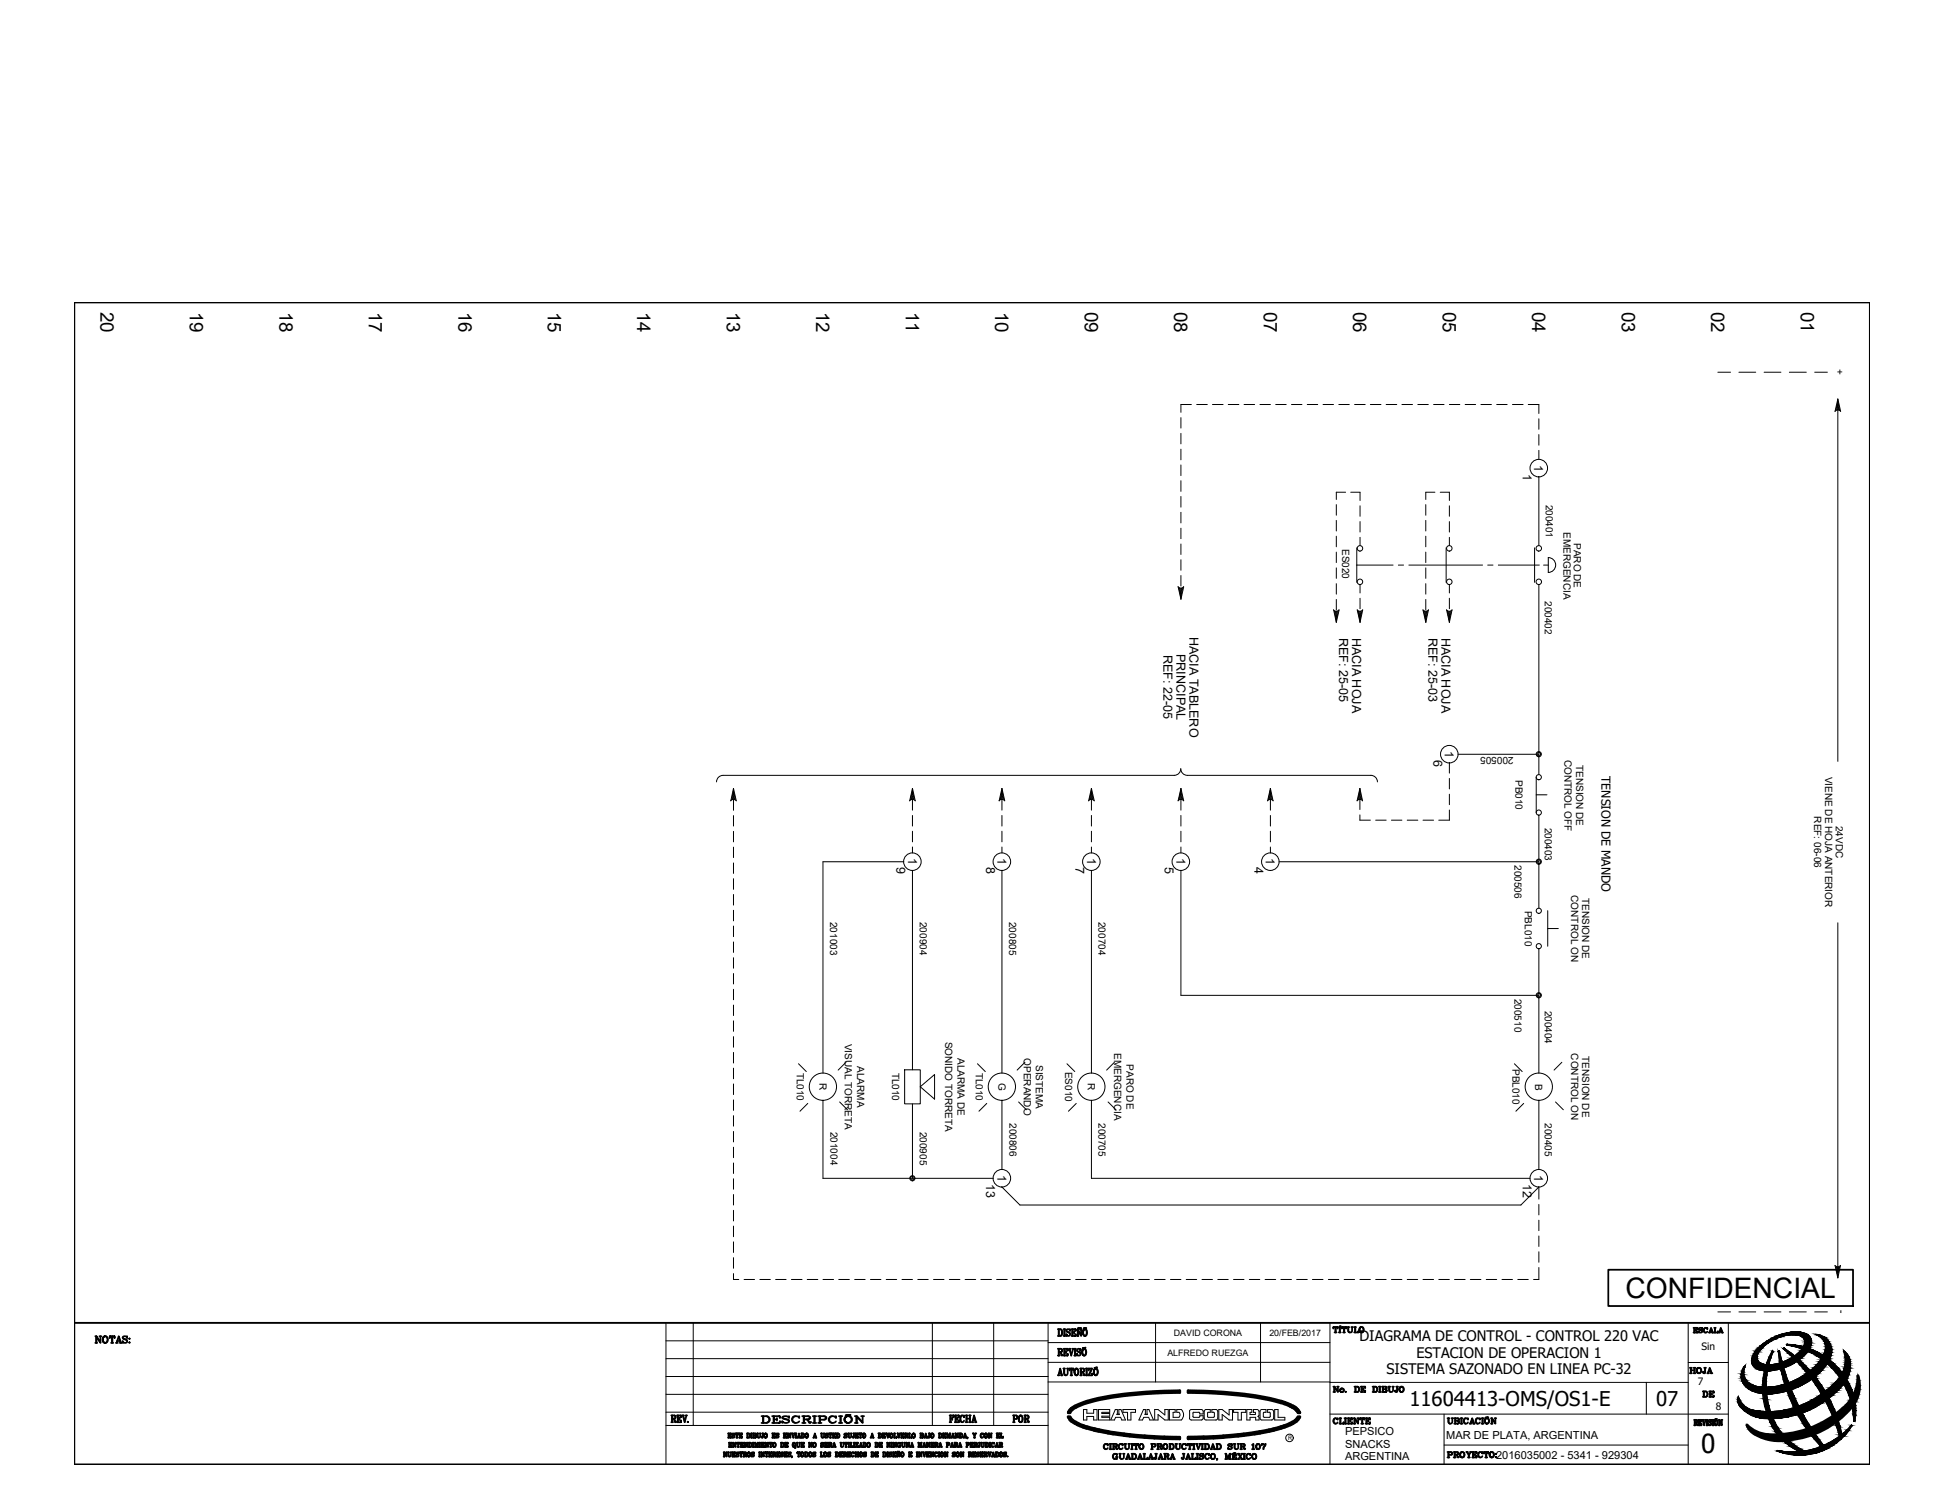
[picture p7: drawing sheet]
<svg xmlns="http://www.w3.org/2000/svg" width="279mm" height="216mm" viewBox="0 0 279 216" stroke-linecap="round" stroke-linejoin="round" font-family="sans-serif">
<defs><g id="words">
<text font-size="4.1" x="233.4" y="186.3">CONFIDENCIAL</text>
<text font-size="3.8" x="244.2" y="208.5">0</text>
<g font-size="3.5">
<text x="241.7" y="198.3">HOJA</text>
<text x="243.8" y="201.8">DE</text>
</g>
<g font-size="2.9">
<text x="202.4" y="201.8">11604413-OMS/OS1-E</text>
<text x="237.8" y="201.8">07</text>
</g>
<g font-size="2.7">
<text x="14.4" y="44.8" transform="rotate(90 14.4 44.8)">20</text>
<text x="27.3" y="44.8" transform="rotate(90 27.3 44.8)">19</text>
<text x="40.1" y="44.8" transform="rotate(90 40.1 44.8)">18</text>
<text x="53" y="44.8" transform="rotate(90 53 44.8)">17</text>
<text x="65.8" y="44.8" transform="rotate(90 65.8 44.8)">16</text>
<text x="78.7" y="44.8" transform="rotate(90 78.7 44.8)">15</text>
<text x="91.5" y="44.8" transform="rotate(90 91.5 44.8)">14</text>
<text x="104.4" y="44.8" transform="rotate(90 104.4 44.8)">13</text>
<text x="117.2" y="44.8" transform="rotate(90 117.2 44.8)">12</text>
<text x="130" y="44.8" transform="rotate(90 130 44.8)">11</text>
<text x="142.9" y="44.8" transform="rotate(90 142.9 44.8)">10</text>
<text x="155.8" y="44.8" transform="rotate(90 155.8 44.8)">09</text>
<text x="168.6" y="44.8" transform="rotate(90 168.6 44.8)">08</text>
<text x="181.4" y="44.8" transform="rotate(90 181.4 44.8)">07</text>
<text x="194.3" y="44.8" transform="rotate(90 194.3 44.8)">06</text>
<text x="207.1" y="44.8" transform="rotate(90 207.1 44.8)">05</text>
<text x="220" y="44.8" transform="rotate(90 220 44.8)">04</text>
<text x="232.8" y="44.8" transform="rotate(90 232.8 44.8)">03</text>
<text x="245.7" y="44.8" transform="rotate(90 245.7 44.8)">02</text>
<text x="258.5" y="44.8" transform="rotate(90 258.5 44.8)">01</text>
</g>
<g font-size="2.1">
<text x="195.2" y="192.5">DIAGRAMA DE CONTROL - CONTROL 220 VAC</text>
<text x="199.1" y="197.3">SISTEMA SAZONADO EN LINEA PC-32</text>
<text x="203.4" y="194.9">ESTACION DE OPERACION 1</text>
</g>
<g font-size="1.8">
<text x="218.7" y="68" transform="rotate(90 218.7 68)">1</text>
<text x="220.3" y="66.7" transform="rotate(90 220.3 66.7)">1</text>
<text x="167" y="94" transform="rotate(90 167 94)">REF: 22-05</text>
<text x="168.9" y="93.9" transform="rotate(90 168.9 93.9)">PRINCIPAL</text>
<text x="170.8" y="91.4" transform="rotate(90 170.8 91.4)">HACIA TABLERO</text>
<text x="192.3" y="91.5" transform="rotate(90 192.3 91.5)">REF: 25-05</text>
<text x="194.1" y="91.5" transform="rotate(90 194.1 91.5)">HACIA HOJA</text>
<text x="205.1" y="91.5" transform="rotate(90 205.1 91.5)">REF: 25-03</text>
<text x="207" y="91.5" transform="rotate(90 207 91.5)">HACIA HOJA</text>
<text x="207.4" y="107.8" transform="rotate(90 207.4 107.8)">1</text>
<text x="205.8" y="109" transform="rotate(90 205.8 109)">6</text>
<text x="229.9" y="111.4" transform="rotate(90 229.9 111.4)">TENSION DE MANDO</text>
<text x="128.7" y="124.5" transform="rotate(90 128.7 124.5)">9</text>
<text x="130.4" y="123.2" transform="rotate(90 130.4 123.2)">1</text>
<text x="141.6" y="124.5" transform="rotate(90 141.6 124.5)">8</text>
<text x="143.2" y="123.2" transform="rotate(90 143.2 123.2)">1</text>
<text x="154.4" y="124.5" transform="rotate(90 154.4 124.5)">7</text>
<text x="156.1" y="123.2" transform="rotate(90 156.1 123.2)">1</text>
<text x="167.3" y="124.5" transform="rotate(90 167.3 124.5)">5</text>
<text x="168.9" y="123.2" transform="rotate(90 168.9 123.2)">1</text>
<text x="180.1" y="124.5" transform="rotate(90 180.1 124.5)">4</text>
<text x="181.7" y="123.2" transform="rotate(90 181.7 123.2)">1</text>
<text x="141.6" y="169.9" transform="rotate(90 141.6 169.9)">13</text>
<text x="143.2" y="168.6" transform="rotate(90 143.2 168.6)">1</text>
<text x="218.7" y="169.9" transform="rotate(90 218.7 169.9)">12</text>
<text x="220.3" y="168.6" transform="rotate(90 220.3 168.6)">1</text>
</g>
<g font-size="1.6">
<text x="193.1" y="206">PEPSICO</text>
<text x="193.1" y="207.9">SNACKS</text>
<text x="193.1" y="209.6">ARGENTINA</text>
<text x="207.7" y="206.6">MAR DE PLATA, ARGENTINA</text>
<text x="214.8" y="209.4">2016035002 - 5341 - 929304</text>
</g>
<g font-size="1.5">
<text x="244.3" y="193.7">Sin</text>
<text x="243.8" y="198.9">7</text>
<text x="246.4" y="202.4">8</text>
</g>
<g font-size="1.4">
<text x="263.7" y="53" transform="rotate(90 263.7 53)">+</text>
<text x="222" y="72.4" transform="rotate(90 222 72.4)">200401</text>
<text x="224.5" y="76.4" transform="rotate(90 224.5 76.4)">EMERGENCIA</text>
<text x="226" y="78" transform="rotate(90 226 78)">PARO DE</text>
<text x="192.7" y="78.8" transform="rotate(90 192.7 78.8)">ES020</text>
<text x="221.8" y="86.3" transform="rotate(90 221.8 86.3)">200402</text>
<text x="217.3" y="108.6" transform="rotate(180 217.3 108.6)">200505</text>
<text x="217.6" y="112" transform="rotate(90 217.6 112)">PB010</text>
<text x="224.6" y="109" transform="rotate(90 224.6 109)">CONTROL OFF</text>
<text x="226.3" y="109.8" transform="rotate(90 226.3 109.8)">TENSION DE</text>
<text x="262" y="111.5" transform="rotate(90 262 111.5)">VIENE DE HOJA ANTERIOR</text>
<text x="221.8" y="118.8" transform="rotate(90 221.8 118.8)">200403</text>
<text x="260.5" y="117.2" transform="rotate(90 260.5 117.2)">REF: 06-06</text>
<text x="263.6" y="118.6" transform="rotate(90 263.6 118.6)">24VDC</text>
<text x="217.4" y="124.2" transform="rotate(90 217.4 124.2)">200506</text>
<text x="218.9" y="130.7" transform="rotate(90 218.9 130.7)">PBL010</text>
<text x="225.6" y="128.5" transform="rotate(90 225.6 128.5)">CONTROL ON</text>
<text x="227.2" y="128.9" transform="rotate(90 227.2 128.9)">TENSION DE</text>
<text x="119.2" y="132.3" transform="rotate(90 119.2 132.3)">201003</text>
<text x="132" y="132.3" transform="rotate(90 132 132.3)">200904</text>
<text x="144.9" y="132.3" transform="rotate(90 144.9 132.3)">200805</text>
<text x="157.7" y="132.3" transform="rotate(90 157.7 132.3)">200704</text>
<text x="217.4" y="143.4" transform="rotate(90 217.4 143.4)">200510</text>
<text x="121.3" y="149.8" transform="rotate(90 121.3 149.8)">VISUAL TORRETA</text>
<text x="135.7" y="149.5" transform="rotate(90 135.7 149.5)">SONIDO TORRETA</text>
<text x="221.8" y="145.1" transform="rotate(90 221.8 145.1)">200404</text>
<text x="114.4" y="154" transform="rotate(90 114.4 154)">TL010</text>
<text x="117.7" y="155.5" transform="rotate(90 117.7 155.5)">R</text>
<text x="123.1" y="153.1" transform="rotate(90 123.1 153.1)">ALARMA</text>
<text x="128.1" y="154" transform="rotate(90 128.1 154)">TL010</text>
<text x="137.5" y="151.9" transform="rotate(90 137.5 151.9)">ALARMA DE</text>
<text x="140.1" y="154" transform="rotate(90 140.1 154)">TL010</text>
<text x="143.3" y="155.5" transform="rotate(90 143.3 155.5)">G</text>
<text x="147" y="151.9" transform="rotate(90 147 151.9)">OPERANDO</text>
<text x="148.7" y="152.9" transform="rotate(90 148.7 152.9)">SISTEMA</text>
<text x="152.9" y="153.8" transform="rotate(90 152.9 153.8)">ES010</text>
<text x="156.2" y="155.5" transform="rotate(90 156.2 155.5)">R</text>
<text x="160" y="151.2" transform="rotate(90 160 151.2)">EMERGENCIA</text>
<text x="161.7" y="152.8" transform="rotate(90 161.7 152.8)">PARO DE</text>
<text x="217.2" y="153.4" transform="rotate(90 217.2 153.4)">PBL010</text>
<text x="220.4" y="155.5" transform="rotate(90 220.4 155.5)">B</text>
<text x="225.6" y="151.2" transform="rotate(90 225.6 151.2)">CONTROL ON</text>
<text x="227.2" y="151.6" transform="rotate(90 227.2 151.6)">TENSION DE</text>
<text x="144.9" y="161.2" transform="rotate(90 144.9 161.2)">200806</text>
<text x="157.7" y="161.2" transform="rotate(90 157.7 161.2)">200705</text>
<text x="221.8" y="161.2" transform="rotate(90 221.8 161.2)">200405</text>
<text x="119.2" y="162.5" transform="rotate(90 119.2 162.5)">201004</text>
<text x="132.1" y="162.5" transform="rotate(90 132.1 162.5)">200905</text>
<text x="264" y="188.1" transform="rotate(90 264 188.1)">-</text>
</g>
<g font-size="1.3">
<text x="168.5" y="191.8">DAVID CORONA</text>
<text x="182.3" y="191.8">20/FEB/2017</text>
<text x="167.6" y="194.6">ALFREDO RUEZGA</text>
</g>
<text font-size=".9" x="185" y="206.7">R</text>
</g></defs>
<!-- layer: 0 -->
<g fill="none" stroke="#000" stroke-width=".14">
<path d="M10.7 43.4h257.8v146.5h-257.8zM169.6 60v1.5M171.1 58.1h-1.5v1.1M171.8 58.1h1.5M174.1 58.1h1.5M176.3 58.1h1.6M178.6 58.1h1.5M180.9 58.1h1.5M183.2 58.1h1.5M185.4 58.1h1.5M187.7 58.1h1.5M190 58.1h1.5"/>
<path d="M192.2 58.1h1.5M194.5 58.1h1.5M196.8 58.1h1.5M199 58.1h1.5M201.3 58.1h1.5M203.6 58.1h1.5M205.8 58.1h1.5M208.1 58.1h1.5M210.4 58.1h1.5M212.6 58.1h1.5M214.9 58.1h1.5M217.2 58.1h1.5"/>
<path d="M219.4 58.1h1.5v1.3M246.6 53.4h1.9M249.7 53.4h2.4M253.3 53.4h2.4M256.9 53.4h2.4M260.5 53.4h1.9M263.9 57.3l-.4 1.7 .4-.1 .4 .1M263.9 57.3v52M263.9 57.3l.4 1.8M263.9 58.4v.4h-.2l.2-.8 .1 .8 .1 .1-.2-1.3-.3 1.3M169.6 62.2v1.5M169.6 64.5v1.5"/>
<path d="M169.6 66.7v1.6M169.6 69v1.5M169.6 71.3v1.5M169.6 73.5v1.6M169.6 75.8v1.5M169.6 78.1v1.5M191.9 72.4v1.6M191.9 74.7v1.5M191.9 77v1.5M191.9 79.3v1.5M193.2 70.7h-1.3v1M193.9 70.7h1.4v1.1"/>
<path d="M194.8 78.6v5M195.3 72.6v1.5M195.3 74.9v1.5M195.3 77.1v1.2M204.7 72.4v1.6M204.7 74.7v1.5M204.7 77v1.5M204.7 79.3v1.5M206 70.7h-1.3v1M206.8 70.7h1.3v1.1M207.6 78.6v5M208.1 72.6v1.5"/>
<path d="M208.1 74.9v1.5M208.1 77.1v1.2M220.3 78.6v5M220.9 60.1v1.5M220.9 62.4v1.5M220.9 64.7v1.2M220.9 68.5v9.8M169.1 84.2l.4 .2 .4-.2M169.1 84.2l.5 1.8M169.6 80.4v1.5M169.6 82.6v1.5M169.6 84.9v1.1"/>
<path d="M169.8 84.4l-.3 1.3-.2-1.3 .1 .1 .1 .7 .2-.7h-.2v.4M170 84.2l-.4 1.8M191.5 87.5l.4 .2 .3-.2-.3 1.8M191.5 87.6l.4 1.7M191.9 81.5v1.5M191.9 83.8v1.5M191.9 86v1.6M191.9 88.3v1M192.1 87.8l-.2 1.2-.3-1.2h.1l.2 .8 .1-.8h-.1v.4M194.7 81.1h5.3M194.9 87.5l.4 .2 .4-.2-.4 1.8zM195.3 83.9v1.2"/>
<path d="M195.3 85.9v1.5M195.5 87.8l-.3 1.2-.2-1.2h.1l.1 .8 .2-.8h-.2l.1 1.5M200.8 81.1h.7M202.3 81.1h5.2M204.3 87.5l.4 .2 .4-.2-.4 1.8zM204.7 81.5v1.5M204.7 83.8v1.5M204.7 86v1.6M204.7 88.3v1M205 87.8l-.3 1.2-.3-1.2h.1l.2 .8 .1-.8h-.1v.4M207.6 81.1h5.3M207.7 87.5l.4 .2 .4-.2-.4 1.8z"/>
<path d="M208.1 83.9v1.2M208.1 85.9v1.5M208.1 88.1v1.2M208.4 87.8l-.3 1.2-.3-1.2h.1l.2 .8 .1-.8h-.1v.4M213.6 81.1h.8M215.1 81.1h5.9M220.9 83.9v27.3M221.6 81.1h.7M222.3 80a1.07 1.07 0 0 1 1.1 1.1 1.07 1.07 0 0 1-1.1 1.1zM103.8 111.3a.94 .94 0 0 0-.9 .9M103.8 111.3h64.8a.94 .94 0 0 0 .9-.9 .94 .94 0 0 0 1 .9M104.9 115l.4-.2 .4 .2"/>
<path d="M105.3 114.3v.4h.2l-.2-.8-.1 .8-.1 .1 .2-1.3 .3 1.3M105.3 113.2v.9M105.3 114.8v1.5M105.3 117.1v1.5M105.3 119.3v1.5M105.3 113.2l-.4 1.8M105.3 113.2l.4 1.8M130.6 115l.4-.2 .4 .2M131 113.2v.8M131 114.8v1.5M131 117.1v1.5M131 119.3v1.5"/>
<path d="M131 114.3v.4h.2l-.2-.8-.2 .8-.1 .1 .3-1.3 .3 1.3M131 113.2l-.4 1.8M131 113.2l.4 1.8M143.4 115l.4-.2 .4 .2M143.9 113.2v.8M143.9 114.8v1.5M143.9 117.1v1.5M143.9 119.3v1.5M143.9 114.3l-.1 .4h.2l-.1-.8-.2 .8-.1 .1 .3-1.3 .2 1.3M143.9 113.2l-.4 1.8M143.9 113.2l.4 1.8M156.3 115l.4-.2 .4 .2"/>
<path d="M156.7 113.2v.8M156.7 114.8v1.5M156.7 117.1v1.5M156.7 119.3v1.5M156.7 113.2l-.4 1.8M156.7 113.2l.4 1.8M156.7 114.3v.4h.2l-.2-.8-.2 .8-.1 .1 .3-1.3 .3 1.3M169.1 115l.4-.2 .4 .2M169.5 114.3v.4h.2l-.2-.8-.1 .8-.1 .1 .2-1.3 .3 1.3M169.6 113.2v.8M169.6 114.8v1.5M169.6 117.1v1.5"/>
<path d="M169.6 119.3v1.5M169.6 113.2l-.5 1.8M169.6 113.2l.4 1.8M170.5 111.3h26.3M182 115l.4-.2 .4 .2M182.4 114.3v.4h.1l-.1-.8-.2 .8-.1 .1 .3-1.3 .3 1.3M182.4 113.2v.8M182.4 114.8v1.5M182.4 117.1v1.5M182.4 119.3v1.5M182.4 113.2l-.4 1.8M182.4 113.2l.4 1.8"/>
<path d="M194.8 115l.4-.2 .4 .2M195.2 114.3v.4h.2l-.2-.8-.1 .8-.1 .1 .2-1.3 .3 1.3M195.2 113.2v.7M195.2 114.7v1.5M195.2 117v.7h1.6M195.2 113.2l-.4 1.8M195.2 113.2l.4 1.8M196.8 111.3a.94 .94 0 0 1 1 .9M197.5 117.7h1.5M199.8 117.7h1.5M202 117.7h1.6M204.3 117.7h1.5"/>
<path d="M208.1 116.3v1.4h-1.5M208.1 109.5v1.5M208.1 111.7v1.5M208.1 114v1.5M209.3 108.3h11.6M220.6 114.1h1.5M220.6 111.6v5.1M220.9 117v13.4M105.3 121.6v1.5M105.3 123.9v1.5M105.3 126.1v1.6M105.3 128.4v1.5"/>
<path d="M105.3 130.7v1.5M105.3 132.9v1.6M105.3 135.2v1.5M105.3 137.5v1.5M105.3 139.7v1.6M129.8 123.7h-11.6v30.4M131 121.6v.8M131 125v28.6M143.9 121.6v.8M143.9 125v29.1M156.7 121.6v.8M156.7 125v29.1"/>
<path d="M169.6 125v17.9h51.3M169.6 121.6v.8M182.4 121.6v.8M183.6 123.7h37.3M220.9 136.2v17.9M222.2 130.7v5.1M222.2 133.3h1.5M263.9 132.5v50.9M105.3 142v1.5M105.3 144.3v1.5M105.3 146.5v1.5M105.3 148.8v1.5"/>
<path d="M105.3 151.1v1.5M105.3 153.3v1.6M105.3 155.6v1.5M105.3 157.9v1.5M114.6 152.7l1.2 1.1M116 158.4l-1.1 1.1M118.2 158v11.1h24.4M120.6 158.2l1.1 1.1M121.5 152.5l-1.2 1.1M129.9 153.6h2.2v4.9h-2.2zM131 158.5v10.6M132.1 156l2.1-1.8v3.6z"/>
<path d="M140.3 152.7l1.2 1.1M141.7 158.4l-1.1 1.1M143.9 158v9.9M146.2 158.2l1.2 1.1M147.2 152.5l-1.2 1.1M153.2 152.7l1.1 1.1M154.5 158.4l-1.1 1.1M156.7 158v11.1h63M159.1 158.2l1.1 1.1M160 152.5l-1.1 1.1M217.4 152.7l1.2 1.1M218.8 158.4l-1.2 1.1"/>
<path d="M220.9 158v9.9M223.3 158.2l1.2 1.1M224.2 152.5l-1.1 1.1M105.3 160.2v1.5M105.3 162.4v1.5M105.3 164.7v1.5M105.3 166.9v1.6M105.3 169.2v1.5M105.3 171.5v1.5M105.3 173.7v1.6M105.3 176v1.5M105.3 178.3v1.5"/>
<path d="M143.9 170.4l2.5 2.6h72l2.5-2.6M220.9 170.4v1.7M220.9 172.9v1.5M220.9 175.2v1.5M220.9 177.4v1.5M220.9 179.7v1.5M95.6 195h54.9M95.6 192.5h54.9M95.6 197.6h54.9M95.6 189.9v20.3M99.5 189.9v14.7M105.3 180.5v1.6"/>
<path d="M105.3 182.8v.9h.8M106.8 183.7h1.5M109.1 183.7h1.5M111.4 183.7h1.5M113.6 183.7h1.6M115.9 183.7h1.5M118.2 183.7h1.5M120.4 183.7h1.5M122.7 183.7h1.5M125 183.7h1.5M127.2 183.7h1.5M129.5 183.7h1.5"/>
<path d="M131.8 183.7h1.5M133.9 189.9v14.7M134 183.7h1.5M136.3 183.7h1.5M138.6 183.7h1.5M140.8 183.7h1.6M142.7 189.9v14.7M143.1 183.7h1.5M145.4 183.7h1.5M147.6 183.7h1.5M149.9 183.7h1.5M150.5 189.9v20.3"/>
<path d="M150.5 195.6h40.5M150.5 192.7h40.5M150.5 198.4h40.5M152.2 183.7h1.5M154.4 183.7h1.5M156.7 183.7h1.5M159 183.7h1.5M161.2 183.7h1.6M163.5 183.7h1.5M165.8 183.7h1.5M165.9 189.9v8.5M168 183.7h1.6"/>
<path d="M170.3 183.7h1.5M172.6 183.7h1.5M174.8 183.7h1.5M177.1 183.7h1.5M179.4 183.7h1.5M181 189.9v8.5M181.6 183.7h1.6M183.9 183.7h1.5M186.2 183.7h1.5M188.4 183.7h1.6M190.7 183.7h1.5M191 198.4h51.4"/>
<path d="M191 189.9v20.3M193 183.7h1.5M195.2 183.7h1.6M197.5 183.7h1.5M199.8 183.7h1.5M202 183.7h1.5M204.3 183.7h1.5M206.6 183.7h1.5M208.8 183.7h1.6M211.1 183.7h1.5M213.4 183.7h1.5M215.7 183.7h1.5"/>
<path d="M217.9 183.7h1.5M220.9 182v1.7h-.7M236.4 198.4v4.6M242.4 189.9v20.3M242.4 195.6h5.7M246.6 188.3h1.9M248.1 189.9v20.3M249.7 188.3h2.4M250.6 196a2.25 2.25 0 0 0-.6 1.7M252.4 193.6a8 8 0 0 1 6.1-2.4 1.53 1.53 0 0 1 1.5 .9 1.53 1.53 0 0 1-.3 1.8 7.5 7.5 0 0 1-7.3 2.7 1.44 1.44 0 0 1-.6-2.3zM253.1 193.4a6.2 6.2 0 0 1 5.3-1.7 1.03 1.03 0 0 1 .5 1.7 6.4 6.4 0 0 1-5.6 2.5 1.08 1.08 0 0 1-.9-.7 1.08 1.08 0 0 1 .1-1.1zM253.3 188.3h2.4"/>
<path d="M254.6 194.1l-.1-.1a10.2 10.2 0 0 0-.9 8.6M254.6 194.1a11.6 11.6 0 0 0 1.7 12.2 9 9 0 0 0 2.8 2M256.5 193.1v-.1a10.1 10.1 0 0 1 9.9 9.1l-.1 1.8-.1 .1-.1-.1M256.6 193.1a11.1 11.1 0 0 1 9.5 10.8M256.9 188.3h2.4M260.5 188.3h1.9M260.6 191.5a2.47 2.47 0 0 1 2.4 2.3M260.7 191.5a1.98 1.98 0 0 1 1.1 3 9.4 9.4 0 0 1-5.7 4.2 6.8 6.8 0 0 1-4.6 .1 1.98 1.98 0 0 1-.9-2.8M263 193.8a5.5 5.5 0 0 1-2.4 3.8 10.7 10.7 0 0 1-8.5 2.3 2.74 2.74 0 0 1-2.1-2.2M263.5 181.7l.4 .1 .4-.1-.4 1.7zM264 197.8a14.2 14.2 0 0 1-7.5 4.5M264.1 181.9l-.3 1.2-.2-1.2h.1l.1 .8 .2-.8h-.2"/>
<path d="M264.7 193.8a4.1 4.1 0 0 1-.7 4M264.7 193.8l.3 .3a3.4 3.4 0 0 1 0 4.2 13.7 13.7 0 0 1-11.2 5.3M95.6 200.2h54.9M95.6 204.6h54.9M95.6 202.7h54.9M155.6 202.3h.4v.6h1v-.6h.5v1.5h-.5v-.5h-1v.5h-.4zM157.7 202.3h1.6v.4h-1.1v.2h1.1v.4h-1.1v.2h1.1v.3h-1.6zM160.1 202.3h.3l-.1 .8h.4l-.1-.8h.3l.7 1.5h-.5l-.2-.3h-.7l-.2 .3h-.5zM161.2 202.3h1.8v.4h-.6v1.1h-.5v-1.1h-.7zM164.2 202.3h.3l-.1 .8h.3v-.8h.3l.6 1.5h-.5l-.2-.3h-.7l-.2 .3h-.5zM165.8 202.3h.5l.9 .8v-.8h.5v1.5h-.5l-.9-.7v.7h-.5zM169.3 202.7h-.3v-.4h.6a1.03 1.03 0 0 1 0 1.5h-1.7v-1.5h.8v.4h-.3v.8h.9"/>
<path d="M169.3 202.7a.5 .5 0 0 1 0 .8M170.8 202.6v1l.2 .2M171 202.3l-.2 .3M171.1 203.8h1.4M171.1 202.3h1.4M171.3 203.3l.1 .2M171.3 202.9v.4M171.4 202.7l-.1 .2M171.4 202.7h.7M171.4 203.5h.7M172.1 203.5l.2-.3h.4v.5l-.2 .1M172.5 202.3l.2 .3"/>
<path d="M172.7 202.6v.4h-.4l-.2-.3M172.9 202.6v1l.3 .2M173.2 202.3l-.3 .3M173.2 202.3h.6v.4l-.4 .1v.5l.1 .2 .8-.1 .1-.5-.2-.2h-.2v-.4l.7 .1 .1 .2M174.8 202.6v1l-.1 .2h-1.5M175 202.3h.5l1 .8v-.8h.5v1.5h-.5l-1-.7v.7h-.5zM177.1 202.3h1.8v.4h-.7v1.1h-.5v-1.1h-.6zM180.2 202.7v.4M180.2 203.1h-.7v-.4h.2v-.4h-.7v1.5h.5v-.3h.8v.3h.5l-.1-.3-.1-.2 .1-.1M180.5 202.3l.2 .3M180.5 202.3h-.5v.4h.2M180.8 202.6v.6"/>
<path d="M180.9 202.6l.1-.2 .8-.1v.4h-.3l-.1 .2v.4l.1 .2h.7l.2-.2v-.4l-.1-.1-.3-.1v-.4l.7 .1 .1 .2M180.9 202.6v1l.1 .2h1.6l.2-.2M182.9 202.6v1M183 202.3h.5v1.2h1v.3h-1.5zM191 203h57.1M207.3 203v7.2M207.3 207.4h35.1M251.9 202.5a2.8 2.8 0 0 1-2.3-2.1 1.62 1.62 0 0 0 .7 2 5.1 5.1 0 0 0 3.5 1.2M253.6 202.6a8.5 8.5 0 0 0 4.8 5.8h-1.6l-1.6-.2M256.5 202.4l-2 .2-2.6-.1M261.4 207.7l-2.4 .6M264.4 205.9a18.8 18.8 0 0 0-8.3-12.3 25.6 25.6 0 0 1 8 12.5l-.9 .7-1.4 .7a34.5 34.5 0 0 1-6.4-13.5h-.1a22.9 22.9 0 0 0 6.1 13.7"/>
<path d="M264.5 205.9l1.4-1.3a8.6 8.6 0 0 1-10.7 3.6"/>
<circle cx="195.3" cy="78.7" r=".39"/>
<circle cx="208.1" cy="78.7" r=".39"/>
<circle cx="220.9" cy="78.7" r=".39"/>
<circle cx="220.9" cy="67.2" r="1.26"/>
<circle cx="195.3" cy="83.5" r=".39"/>
<circle cx="208.1" cy="83.5" r=".39"/>
<circle cx="220.9" cy="83.5" r=".39"/>
<circle cx="208.1" cy="108.3" r="1.26"/>
<circle cx="220.9" cy="116.6" r=".37"/>
<circle cx="220.9" cy="111.6" r=".37"/>
<circle cx="220.9" cy="108.3" r=".26"/>
<circle cx="220.9" cy="108.3" r=".37"/>
<circle cx="131" cy="123.7" r="1.26"/>
<circle cx="143.8" cy="123.7" r="1.26"/>
<circle cx="156.7" cy="123.7" r="1.26"/>
<circle cx="169.5" cy="123.7" r="1.26"/>
<circle cx="182.4" cy="123.7" r="1.26"/>
<circle cx="220.9" cy="130.7" r=".37"/>
<circle cx="220.9" cy="123.7" r=".26"/>
<circle cx="220.9" cy="123.7" r=".37"/>
<circle cx="220.9" cy="135.8" r=".37"/>
<circle cx="118.1" cy="156" r="1.96"/>
<circle cx="143.8" cy="156" r="1.96"/>
<circle cx="156.7" cy="156" r="1.96"/>
<circle cx="220.9" cy="142.9" r=".37"/>
<circle cx="220.9" cy="156" r="1.96"/>
<circle cx="220.9" cy="142.9" r=".26"/>
<circle cx="131" cy="169.1" r=".37"/>
<circle cx="131" cy="169.1" r=".26"/>
<circle cx="143.8" cy="169.1" r="1.26"/>
<circle cx="220.9" cy="169.1" r="1.26"/>
<circle cx="185.1" cy="206.4" r=".54"/>
</g>
<g fill="none" stroke="#000" stroke-width=".25">
<path d="M10.7 43.4h257.8v166.8h-257.8zM10.7 189.9h257.8M13.7 191.8h.2M13.7 192.8h.3M13.8 191.8v1M14.3 191.8h.2M14.4 192.7l-.5-.9v1M14.4 191.8v1l-.5-.9M15.1 191.8a.45 .45 0 0 0-.4 .6 .45 .45 0 0 0 .7 .2 .43 .43 0 0 0 .1-.6 .43 .43 0 0 0-.6-.1l-.1 .7 .3 .2M15.2 191.8a.54 .54 0 0 1 0 1M15.8 191.8v.3v-.3h.7v.3l-.1-.3M15.9 192.8h.4"/>
<path d="M16.1 191.8v1M16.6 192.8h.3M16.7 192.8l.3-1 .4 1M16.8 192.5h.4M17 191.9l.3 .9M17.2 192.8h.3M17.6 192l.6 .3a.31 .31 0 0 1-.2 .5 .31 .31 0 0 1-.4-.3v.3l.1-.2M18.2 191.9l.1-.1v.3a.3 .3 0 0 0-.4-.3 .3 .3 0 0 0-.2 .3l.6 .4M18.5 192.2h.1zM18.5 192.7h.1zM151.9 190.8h.4a.58 .58 0 0 1 0 1h-.4M151.9 193.6h.4l.2 .2-.1 .2-.4 .1"/>
<path d="M151.9 197.4h.2M151.9 194.6h.3M152 197.4l.2-.9 .3 .9M152 190.8v1M152 193.6v1M152 197.2h.4M152.2 194.1l.3 .4h.1M152.2 196.6l.2 .8M152.3 190.8a.64 .64 0 0 1 0 1M152.3 194.1l.1 .4 .1 .1 .1-.1M152.3 193.6l.2 .2-.2 .3M152.3 197.4h.3"/>
<path d="M152.7 196.5h.2M152.7 193.6h.6v.3v-.3M152.7 194.6h.6v-.3v.3M152.7 190.8h.3M152.7 191.8h.3M152.8 196.5v.7l.2 .2h.2l.1-.2v-.7M152.8 196.5v.7l.2 .2M152.8 190.8v1M152.8 193.6v1M152.9 190.8v1M152.9 193.6v1M152.9 194.1h.2"/>
<path d="M153.1 193.9v.4M153.1 191l.5 .4v.2l-.2 .2a.27 .27 0 0 1-.3-.3v.3v-.2M153.2 196.5h.2M153.5 193.6h.2M153.6 193.6l.2 1 .3-1M153.6 196.5v.2v-.2h.5v.2v-.2M153.6 190.9v-.1v.3v-.2a.24 .24 0 0 0-.4-.1 .24 .24 0 0 0 .1 .4l.3 .2M153.6 193.6l.2 .9M153.7 197.4h.3M153.8 196.5v.9M153.8 190.8h.6v.3v-.3M153.8 191.8h.6v-.3v.3"/>
<path d="M153.9 193.6h.2M154 190.8v1M154 191.3h.2M154.2 191.1v.3M154.2 194.6h.3M154.2 193.6h.3M154.3 193.6v1M154.4 193.6v1M154.5 196.5a.54 .54 0 0 0-.3 .5 .54 .54 0 0 0 .4 .4 .55 .55 0 0 0-.1-.9 .62 .62 0 0 0 0 .9M154.6 196.5a.62 .62 0 0 1 0 .9M154.6 193.9l.5 .3v.3l-.1 .1a.27 .27 0 0 1-.4-.3v.3l.1-.1M154.6 191.8h.2"/>
<path d="M154.6 190.9h.2M154.7 190.9v.9M154.8 190.6l-.1 .2 .5-.2-.1 .2zM155.1 196.5h.4l.2 .1-.1 .3h-.4M155.1 197.4h.2M155.1 193.8v-.2v.3v-.1a.24 .24 0 0 0-.3-.2 .24 .24 0 0 0-.1 .4l.4 .3M155.1 190.9h.2M155.2 196.5v.9M155.2 191.7l-.4-.8v.9M155.2 190.9v.9l-.4-.8M155.4 196.9l.2 .4h.1M155.5 197l.1 .4 .1-.1"/>
<path d="M155.5 193.5l.4-.1zM155.5 196.5l.2 .1-.2 .3M155.6 190.7l.4-.1zM155.6 193.6a.54 .54 0 0 0-.2 .5 .54 .54 0 0 0 .3 .5 .55 .55 0 0 0 .3-.5 .55 .55 0 0 0-.4-.5 .66 .66 0 0 0 0 1M155.7 193.6a.66 .66 0 0 1 0 1M155.7 190.8a.55 .55 0 0 0-.2 .5 .55 .55 0 0 0 .3 .5 .55 .55 0 0 0 .3-.5 .55 .55 0 0 0-.4-.5 .66 .66 0 0 0 0 1M155.8 190.8a.66 .66 0 0 1 0 1M155.9 197.4h.3M155.9 196.5h.3M156 196.5v.9M156.3 197.4h.5v-.2v.2M156.3 196.5v.2v-.2h.5l-.5 .9"/>
<path d="M156.8 196.5l-.5 .9M157.1 196.4l.4-.1zM157.3 196.5a.55 .55 0 0 0 .1 .9 .54 .54 0 0 0 .2-.5 .54 .54 0 0 0-.3-.4 .62 .62 0 0 0 0 .9M157.4 196.5a.62 .62 0 0 1 0 .9M191.4 199.1h.2M191.4 199.8h.3M191.5 190.5l-.1 .2v-.2h.7v.2l-.1-.2M191.6 199.1v.7M191.6 191.3h.3M191.7 190.5v.8M191.8 190.5v.8M192 199.1h.2"/>
<path d="M192.1 199.8l-.5-.7v.7M192.1 199.1v.7l-.5-.7M192.2 191.3h.3M192.2 190.5h.3M192.3 190.4h.2zM192.3 191.3v-.8l.1 .8M192.6 199.3a.26 .26 0 0 0-.1 .4 .26 .26 0 0 0 .4 0 .26 .26 0 0 0-.2-.4 .26 .26 0 0 0-.3 .2 .26 .26 0 0 0 .2 .3M192.7 190.5v.2v-.2h.6v.2l-.1-.2M192.7 199.3l.2 .2v.2l-.2 .1M192.8 191.3h.3M193 190.5v.8M193.2 199.8h.1"/>
<path d="M193.4 190.5h.3M193.6 190.5v.6l.2 .2 .3-.1v-.7M193.6 190.5v.6l.2 .2M194 190.5h.3M194.4 191.3h.6v-.2v.2M194.4 190.5h.3M194.5 199.1h.4a.39 .39 0 0 1 .3 .3 .39 .39 0 0 1-.3 .4h-.4M194.5 190.5v.8M194.6 190.5v.8M194.6 199.1v.7M194.9 199.1a.41 .41 0 0 1 .2 .3 .41 .41 0 0 1-.2 .4M195.4 199.1h.6v.2v-.2"/>
<path d="M195.4 199.8h.6v-.2v.2M195.4 190.5a.36 .36 0 0 0-.2 .5 .36 .36 0 0 0 .6 .1 .36 .36 0 0 0-.1-.5 .36 .36 0 0 0-.5 0 .36 .36 0 0 0 0 .5l.2 .2M195.5 199.1v.7M195.5 190.5a.42 .42 0 0 1 .3 .4 .42 .42 0 0 1-.3 .4M195.5 199.4h.3M195.8 199.3v.3M197.1 199.1h.4a.39 .39 0 0 1 .3 .3 .39 .39 0 0 1-.3 .4h-.4M197.2 199.1v.7M197.5 199.1a.41 .41 0 0 1 .2 .3 .41 .41 0 0 1-.2 .4M198 199.1h.3M198 199.8h.3M198.1 199.1v.7"/>
<path d="M198.4 199.1h.6l.1 .2-.2 .1M198.4 199.8h.6l.1-.2-.2-.2 .2 .2-.1 .2h-.1M198.5 199.1v.7M198.6 199.1v.7M198.9 199.1h.1v.3h-.4M199.3 199.1h.3M199.4 199.1v.5l.3 .2 .3-.1v-.6M199.5 199.1v.5l.2 .2M199.9 199.1h.2M200.5 199.1h.2M200.6 199.1l-.1 .7M200.6 199.1v.7h-.3v-.1"/>
<path d="M201.2 199.1a.38 .38 0 0 0-.4 .5 .38 .38 0 0 0 .6 .2 .38 .38 0 0 0 .1-.6 .36 .36 0 0 0-.6 .1 .36 .36 0 0 0 .3 .5M201.3 199.1a.41 .41 0 0 1 .2 .3 .41 .41 0 0 1-.2 .4M243.1 190.6h.6v.2v-.2M243.1 191.3h.6v-.2v.2M243.3 190.6v.7M243.3 190.9h.2M243.5 190.8v.3M243.9 190.8l.5 .2a.24 .24 0 0 1-.2 .3 .24 .24 0 0 1-.3-.2v.2v-.1M244.4 190.7v-.1v.2a.23 .23 0 0 0-.3-.2 .23 .23 0 0 0-.2 .2l.5 .3M244.9 190.6a.37 .37 0 0 0-.3 .4 .37 .37 0 0 0 .3 .3M245.1 190.7v.1v-.2v.1a.3 .3 0 0 0-.4 .1 .3 .3 0 0 0 0 .4 .3 .3 0 0 0 .4-.1M245.3 191.3h.3"/>
<path d="M245.5 191.1h.3M245.7 190.7l.2 .6-.2-.7-.3 .7M245.8 191.3h.2M246.1 191.3h.5v-.2v.2M246.1 190.6h.2M246.2 190.6v.7M246.7 191.3h.3M246.8 191.3l.3-.7 .2 .7M246.9 191.1h.3M247.1 190.7l.2 .6M247.2 191.3h.2M96.4 203.2h.4l.2 .2-.1 .2-.4 .1"/>
<path d="M96.4 204.2h.2M96.5 203.2v1M96.7 203.7l.2 .4h.1M96.8 203.7l.1 .4 .1 .1v-.2M96.8 203.2l.2 .2-.2 .3M97.2 203.2h.6v.3v-.3M97.2 204.2h.6v-.3v.3M97.3 203.2v1M97.3 203.7h.3M97.6 203.5v.3M98 203.2h.2M98.4 203.2h.2"/>
<path d="M98.6 203.2l-.3 1-.2-1 .2 .8M98.7 204.1h.1zM103.9 208.5h.1M103.9 209.1h.1M104 208.5v.6M104.2 208.5h.2M104.3 209l-.3-.5v.6M104.3 208.5v.6l-.3-.6M104.5 208.5h.2M104.5 205.8h.5v.2l-.1-.2M104.5 206.4h.5v-.2l-.1 .2M104.6 208.5v.5l.1 .1 .3-.2v-.4"/>
<path d="M104.6 208.5v.4l.1 .2M104.6 205.8v.6M104.6 207.1h.5v.2l-.1-.2M104.6 207.7h.5v-.2l-.1 .2M104.6 206.1h.2M104.7 207.1v.6M104.7 207.4h.2M104.8 206v.2M104.9 208.5h.1M104.9 207.3v.2M105.1 205.9l.3 .2a.18 .18 0 0 1-.1 .3 .18 .18 0 0 1-.2-.2v.2v-.1M105.1 208.5h.4v.1v-.1"/>
<path d="M105.1 209.1h.4v-.2v.2M105.2 207.1h.1v.6v-.6l.3 .6M105.2 207.7h.2M105.2 208.5v.6M105.2 208.8h.2M105.4 208.6v.3M105.4 205.9l.1-.1v.2l-.3-.2-.1 .1 .4 .3M105.5 207.1h.2M105.6 207.1v.6l-.3-.5M105.6 205.8v.2v-.2h.4v.2v-.2M105.7 208.6l.3 .2a.18 .18 0 0 1-.1 .3 .18 .18 0 0 1-.2-.2v.2v-.1M105.7 206.4h.2"/>
<path d="M105.8 205.8v.6M105.8 207.1v.2v-.2h.4v.2v-.2M105.9 207.7h.2M106 207.1v.6M106 208.6l.1-.1v.1a.17 .17 0 0 0-.2-.1 .17 .17 0 0 0-.2 .2l.4 .2M106.1 205.8h.4v.2v-.2M106.1 206.4h.4v-.2v.2M106.2 205.8v.6M106.2 206.1h.2M106.2 208.5v.1v-.1h.4v.1v-.1M106.3 207.1h.4v.2v-.2M106.3 207.7h.4v-.2v.2"/>
<path d="M106.3 209.1h.2M106.4 206v.2M106.4 207.1v.6M106.4 208.5v.6M106.4 207.4h.2M106.6 207.3v.2M106.7 208.5h.3l.2 .1-.1 .2h-.3M106.7 209.1h.2M106.8 208.5v.6M106.9 207.1h.1M106.9 207.7h.1M106.9 207.1v.6"/>
<path d="M107 208.8l.2 .2M107 208.8l.1 .3 .1-.1M107 208.5l.1 .1-.1 .2M107.2 207.1h.2M107.2 205.8h.3a.34 .34 0 0 1 .2 .3 .34 .34 0 0 1-.2 .3h-.3M107.3 207.7l-.3-.6v.6M107.3 207.1v.6l-.3-.5M107.3 205.8v.6M107.5 207.1h.2a.34 .34 0 0 1 .2 .3 .34 .34 0 0 1-.2 .3h-.2M107.5 205.8a.35 .35 0 0 1 0 .6M107.5 208.5a.27 .27 0 0 0-.2 .4 .27 .27 0 0 0 .4 0 .25 .25 0 0 0 0-.3 .25 .25 0 0 0-.3 0l-.1 .3 .2 .2M107.5 208.5a.36 .36 0 0 1 0 .6"/>
<path d="M107.6 207.1v.6M107.7 207.1a.35 .35 0 0 1 0 .6M107.8 206.4h.2M107.8 205.8h.2M107.9 208.6l.3 .2a.19 .19 0 0 1-.1 .3 .19 .19 0 0 1-.2-.2v.2v-.1M107.9 205.8v.6M108 207.1h.2M108 207.7h.2M108.1 205.8h.4v.2l-.1 .1M108.1 206.4h.4v-.2l-.1-.1 .1 .1-.1 .2M108.1 207.1v.6M108.2 205.8v.6"/>
<path d="M108.2 208.6l.1-.1v.1l-.3-.1-.1 .1 .4 .3M108.3 207.1h.1M108.3 207.7h.2M108.4 205.8l.1 .2-.3 .1M108.4 207.1l.2 .6 .2-.6v.6M108.4 207.1v.6M108.4 207.1l.2 .5M108.7 205.8h.2M108.7 207.7h.2M108.8 205.8v.5l.1 .1 .2-.2v-.4M108.8 205.8v.4l.1 .2M108.8 207.1h.1"/>
<path d="M108.8 207.1v.6M109 208.5h.1M109 209.1h.1M109 207.1h.2M109 207.7h.2M109 208.5v.6M109.1 205.8h.1M109.1 207.1v.6M109.1 208.5v.6M109.2 208.5h.2M109.2 209.1h.2M109.3 207.1h.4v.2v-.2"/>
<path d="M109.3 207.7h.4v-.2v.2M109.3 203.3h.7a.49 .49 0 0 1 .5 .5 .49 .49 0 0 1-.5 .5h-.7M109.3 208.5v.6M109.4 206.3v.1h.1v-.6v.6M109.4 207.1v.6M109.4 207.4h.2M109.4 205.8h.2M109.5 203.3v1M109.6 207.3v.2M109.6 203.3v1M109.6 208.5h.2M109.7 209l-.3-.5v.6"/>
<path d="M109.7 208.5v.6l-.3-.6M109.8 207.1h.1M109.8 207.7h.2M109.9 208.5v.1v-.1h.4v.1l-.1-.1M109.9 205.8a.27 .27 0 0 0-.2 .4 .27 .27 0 0 0 .4 0 .26 .26 0 0 0 0-.3 .26 .26 0 0 0-.3-.1 .36 .36 0 0 0 .1 .6M109.9 207.1v.6M109.9 205.8a.36 .36 0 0 1 0 .6M110 209.1h.2M110 203.3a.49 .49 0 0 1 .5 .5 .49 .49 0 0 1-.5 .5M110.1 208.5v.6M110.2 207.1h.1M110.3 207.7l-.4-.6v.6"/>
<path d="M110.3 207.1v.6l-.4-.5M110.4 208.5h.4v.1v-.1M110.4 209.1h.4v-.2v.2M110.5 208.5v.6M110.5 207.1v.2v-.2h.4v.2l-.1-.2M110.5 208.8h.1M110.6 207.7h.2M110.6 208.6v.3M110.6 207.1v.6M110.9 203.3h1.1v.3l-.1-.3M110.9 204.3h1.1v-.3l-.1 .3M110.9 205.8h.4v.2v-.2"/>
<path d="M110.9 206.4h.4v-.2v.2M110.9 208.5h.4v.3h-.3M110.9 209.1h.2M110.9 205.8v.6M111 206.1h.1M111 208.5v.6M111.1 203.3v1M111.1 206v.2M111.1 203.8h.5M111.2 207.1a.27 .27 0 0 0-.3 .4 .27 .27 0 0 0 .5 .1 .25 .25 0 0 0 0-.4 .25 .25 0 0 0-.4 0v.4l.2 .1M111.2 208.8l.2 .2M111.2 207.1a.36 .36 0 0 1 0 .6"/>
<path d="M111.2 208.8l.1 .3 .1-.1M111.2 208.5l.1 .1-.1 .2M111.4 205.9l.3 .2a.18 .18 0 0 1-.1 .3 .18 .18 0 0 1-.2-.2v.2v-.1M111.5 208.5h.4v.1v-.1M111.5 209.1h.4v-.2v.2M111.6 203.6v.3M111.6 208.5v.6M111.6 208.8h.2M111.7 205.9l.1-.1v.2l-.3-.2-.1 .1 .4 .3M111.8 208.6v.3M112.1 208.6l.3 .2a.18 .18 0 0 1-.1 .3 .18 .18 0 0 1-.2-.2v.2v-.1M112.1 207.1h.3a.34 .34 0 0 1 .2 .3 .34 .34 0 0 1-.2 .3h-.3"/>
<path d="M112.2 207.1v.6M112.3 203.5l1 .4a.46 .46 0 0 1-.8 .3l-.2-.2v.3l.1-.2M112.4 207.1a.35 .35 0 0 1 0 .6M112.4 208.6v-.1v.1a.17 .17 0 0 0-.2-.1 .17 .17 0 0 0-.1 .2l.3 .2M112.5 205.8h.4v.2v-.2M112.5 206.4h.4v-.2v.2M112.6 205.8v.6M112.6 208.5h.4v.1v-.1M112.6 209.1h.4v-.2v.2M112.6 206.1h.2M112.7 207.1h.4v.2v-.2M112.7 207.7h.4v-.2v.2"/>
<path d="M112.7 208.5v.6M112.7 208.8h.1M112.8 206v.2M112.8 207.1v.6M112.8 207.4h.2M112.8 208.6v.3M113 207.3v.2M113.1 206.4h.1M113.1 205.8h.1M113.1 205.8v.6M113.1 208.6l.4 .2a.19 .19 0 0 1-.1 .3 .19 .19 0 0 1-.3-.2v.2l.1-.1M113.2 203.4l.1-.1v.3a.59 .59 0 0 0-1-.1l1 .4"/>
<path d="M113.4 205.8h.1M113.5 206.3l-.3-.5v.6M113.5 205.8v.6l-.3-.6M113.5 208.6v-.1v.1a.18 .18 0 0 0-.2-.1 .18 .18 0 0 0-.1 .2l.3 .2M113.7 205.8h.1M113.7 205.8l.2 .6 .2-.6M113.7 209.1v.1M113.7 205.8l.2 .5M113.9 207.7l.1-.2 .1 .3h.1M114 207.1a.28 .28 0 0 0-.2 .4 .28 .28 0 0 0 .4 .1 .29 .29 0 0 0 0-.3 .29 .29 0 0 0-.3-.2 .38 .38 0 0 0 .1 .6M114 205.8h.1M114 207.1a.39 .39 0 0 1 0 .6"/>
<path d="M114.1 207.6l.1 .2M114.2 206.4h.2M114.2 205.8h.2M114.2 203.3a.49 .49 0 0 0-.4 .5 .49 .49 0 0 0 .4 .5M114.3 205.8v.6M114.4 207.1h.2M114.5 206.4h.1M114.5 208.5v.1v-.1h.4v.1l-.1-.1M114.5 206.4l.2-.6 .2 .6M114.6 206.2h.2M114.6 209.1h.2M114.6 208.5v.6"/>
<path d="M114.7 203.4l.1 .2v-.3l-.1 .1a.55 .55 0 0 0-.8-.1 .55 .55 0 0 0-.1 .8l.5 .2 .5-.3M114.7 208.5v.6M114.7 205.9l.2 .5M114.8 207.1h.1M114.8 206.4h.2M114.8 207.1v.4l-.1 .2-.2-.1v-.5v.4l.1 .2M115 207.1h.4v.2v-.2M115 207.7h.4v-.2v.2M115 205.8h.3a.34 .34 0 0 1 .2 .3 .34 .34 0 0 1-.2 .3h-.3M115.1 207.1v.6M115.1 205.8v.6M115.1 207.4h.2"/>
<path d="M115.2 208.5a.28 .28 0 0 0-.3 .3 .28 .28 0 0 0 .4 .2 .29 .29 0 0 0 .1-.3 .29 .29 0 0 0-.3-.2 .41 .41 0 0 0 .1 .6M115.2 203.3h.8l.3 .2-.1 .2-.7 .1M115.2 204.3h.5M115.2 208.5a.36 .36 0 0 1 0 .6M115.3 207.3v.2M115.3 205.8a.38 .38 0 0 1 0 .6M115.4 203.3v1M115.5 203.3v1M115.6 208.5h.2a.34 .34 0 0 1 .2 .3 .34 .34 0 0 1-.2 .3h-.2M115.6 208.5v.6M115.7 208.5v.6M115.8 203.8h.2l.3 .4h.1"/>
<path d="M115.8 205.8a.27 .27 0 0 0-.2 .4 .27 .27 0 0 0 .4 0 .25 .25 0 0 0 0-.3 .25 .25 0 0 0-.3 0v.3l.1 .2M115.8 208.5a.35 .35 0 0 1 0 .6M115.9 205.8a.36 .36 0 0 1 0 .6M115.9 203.8l.3 .5h.1l.1-.2M116 203.3l.3 .2-.1 .2-.2 .1M116.1 207.1h.1M116.1 207.7h.2M116.2 207.1v.6M116.3 208.5a.27 .27 0 0 0-.2 .4 .27 .27 0 0 0 .4 0 .26 .26 0 0 0 .1-.3 .26 .26 0 0 0-.3-.1 .36 .36 0 0 0 0 .6M116.4 208.5a.36 .36 0 0 1 0 .6M116.5 207.1h.1M116.6 207.7l-.4-.6v.6"/>
<path d="M116.6 207.1v.6l-.4-.5M116.7 204.3h.5M116.7 203.3h.5M116.7 208.6l.4 .2a.18 .18 0 0 1-.2 .3 .18 .18 0 0 1-.2-.2v.2v-.1M116.8 206.4h.1M116.8 206.4l.2-.6 .2 .6M116.9 206.2h.2M116.9 207.1a.28 .28 0 0 0-.2 .4 .28 .28 0 0 0 .4 .1 .29 .29 0 0 0 .1-.3 .29 .29 0 0 0-.3-.2 .38 .38 0 0 0 0 .6M116.9 203.3v1M117 207.1a.39 .39 0 0 1 0 .6M117 203.3v1M117 205.9l.1 .5"/>
<path d="M117.1 208.6v-.1v.1a.17 .17 0 0 0-.2-.1 .17 .17 0 0 0-.1 .2l.3 .2M117.1 206.4h.1M117.5 203.3h.8l.3 .2-.1 .3h-.8M117.5 204.3h.4M117.7 203.3v1M117.8 209.1h.4v-.2v.2M117.8 208.5h.2M117.9 207.2l.3 .2a.18 .18 0 0 1-.1 .3 .18 .18 0 0 1-.2-.2v.2v-.1M117.9 205.8h.2M117.9 208.5v.6M117.9 205.8v.4l.2 .2 .2-.1v-.5M118 205.8v.4l.1 .2"/>
<path d="M118.2 207.2v-.1v.2l-.2-.2-.1 .1 .3 .3M118.2 205.8h.2M118.3 203.3l.3 .2v.1l-.3 .2M118.4 207.1h.4v.2v-.2M118.4 207.7h.4v-.2v.2M118.5 208.5a.28 .28 0 0 0-.2 .3 .28 .28 0 0 0 .3 .2 .29 .29 0 0 0 .1-.3 .29 .29 0 0 0-.3-.2 .38 .38 0 0 0 .1 .6M118.5 207.1v.6M118.5 205.9l.3 .2a.18 .18 0 0 1-.1 .3 .18 .18 0 0 1-.2-.2v.2v-.1M118.5 207.4h.2M118.5 208.5a.39 .39 0 0 1 0 .6M118.7 207.3v.2M118.8 205.9l.1-.1v.2l-.3-.2-.1 .1 .4 .3"/>
<path d="M118.9 208.6l.3 .2a.18 .18 0 0 1-.1 .3 .18 .18 0 0 1-.2-.2v.2v-.1M118.9 207.1h.4l.1 .1-.1 .2h-.3M118.9 207.7h.2M119 207.1v.6M119 205.8v.2v-.2h.4v.2v-.2M119.1 206.4h.2M119.2 207.4l.2 .3M119.2 208.6v-.1v.1a.17 .17 0 0 0-.2-.1 .17 .17 0 0 0-.1 .2l.3 .2M119.2 205.8v.6M119.2 207.4l.1 .3 .1-.1M119.3 207.1l.1 .1-.1 .2M119.5 203.3a.49 .49 0 0 0-.4 .5 .49 .49 0 0 0 .4 .5"/>
<path d="M119.5 205.8h.5v.2l-.1-.2M119.5 206.4h.5v-.2l-.1 .2M119.5 207.7h.2M119.6 207.7l.2-.6 .2 .6M119.6 205.8v.6M119.6 206.1h.2M119.6 207.5h.3M119.8 207.2l.1 .5M119.8 206v.2M119.9 207.7h.1M119.9 208.5h.3a.35 .35 0 0 1 0 .6h-.3M120 203.4v.2v-.3v.1a.53 .53 0 0 0-.9 .1 .53 .53 0 0 0 .5 .8l.4-.3"/>
<path d="M120 208.5v.6M120.1 205.8h.3a.35 .35 0 0 1 0 .6h-.3M120.2 205.8v.6M120.2 208.5a.38 .38 0 0 1 0 .6M120.4 205.8a.38 .38 0 0 1 0 .6M120.4 204.3h.5M120.4 203.3h.5M120.5 208.5h.5v.1l-.1-.1M120.5 209.1h.5v-.2l-.1 .2M120.6 208.5v.6M120.6 207.1h.2M120.6 208.8h.2"/>
<path d="M120.7 203.3v1M120.7 207.1v.5l.2 .1 .2-.2v-.4M120.7 207.1v.4l.2 .2M120.8 208.6v.3M121 207.1h.2M121.1 208.5h.4v.3h-.3M121.1 209.1h.2M121.2 208.5v.6M121.2 205.9l.4 .2a.18 .18 0 0 1-.1 .3 .18 .18 0 0 1-.3-.2v.2v-.1M121.3 207.1v.2v-.2h.4v.2v-.2M121.3 208.8l.2 .2M121.4 208.8v.3l.1-.1"/>
<path d="M121.4 207.7h.2M121.4 208.5l.1 .1-.1 .2M121.4 203.2l.7-.1zM121.5 207.1v.6M121.6 205.9v-.1v.2l-.1-.2h-.1l-.2 .1 .4 .3M121.7 208.5h.4v.1v-.1M121.7 209.1h.4v-.2v.2M121.7 203.3a.52 .52 0 0 0-.4 .8 .52 .52 0 0 0 .9 0 .5 .5 0 0 0-.1-.7 .5 .5 0 0 0-.7 .2 .5 .5 0 0 0 .3 .7M121.7 208.5v.6M121.8 205.8h.1M121.8 208.8h.1M121.8 207.1h.2"/>
<path d="M121.8 207.7h.2M121.8 203.3a.49 .49 0 0 1 .5 .5 .49 .49 0 0 1-.5 .5M121.8 205.8v.4l.2 .2 .2-.1v-.5M121.9 205.8v.4l.1 .2M121.9 207.1v.6M121.9 208.6v.3M122.1 207.7h.4v-.2l-.1 .2M122.1 207.1h.2M122.1 205.8h.2M122.2 207.1v.6M122.4 208.5a.38 .38 0 0 0 0 .6M122.5 205.8h.2"/>
<path d="M122.5 207.1h.2M122.5 207.7h.2M122.6 205.8l-.1 .6M122.6 208.6v-.1v.1l-.1-.1a.3 .3 0 0 0-.3 .3 .3 .3 0 0 0 .3 .3l.1-.2M122.6 205.8v.6h-.2v-.1M122.6 207.1v.6M122.7 204.3h.5M122.7 203.3h.3M122.8 208.5h.2M122.8 209.1h.2M122.8 205.8h.4v.2v-.2M122.8 206.4h.4v-.2v.2"/>
<path d="M122.9 207.1l-.1 .2v-.2h.4l-.3 .6M122.9 205.8v.6M122.9 208.5v.6M122.9 208.8h.3M122.9 206.1h.1M122.9 203.3v1M123 206v.2M123.1 208.5h.2M123.1 209.1h.2M123.2 207.1l-.4 .6h.4v-.2v.2M123.2 208.5v.6M123.4 205.8l-.1 .2v-.2h.4v.2v-.2"/>
<path d="M123.4 207.7h.1M123.4 207.7l.2-.6 .2 .6M123.5 206.4h.1M123.5 207.5h.2M123.5 205.8v.6M123.6 208.5a.27 .27 0 0 0-.2 .4 .27 .27 0 0 0 .4 0 .25 .25 0 0 0 0-.3 .25 .25 0 0 0-.3 0v.3l.1 .2M123.6 207.2l.2 .5M123.6 208.5a.36 .36 0 0 1 0 .6M123.6 203.3h.5M123.7 207.7h.2M123.9 204.2l-.9-.9v1M123.9 203.3v1l-.9-.9"/>
<path d="M123.9 207.1h.3a.34 .34 0 0 1 .2 .3 .34 .34 0 0 1-.2 .3h-.3M124 208.6l.3 .2a.19 .19 0 0 1-.1 .3 .19 .19 0 0 1-.2-.2v.2v-.1M124 207.1v.6M124 205.8a.28 .28 0 0 0-.2 .3 .28 .28 0 0 0 .4 .2 .29 .29 0 0 0 .1-.3 .29 .29 0 0 0-.3-.2 .38 .38 0 0 0 0 .6M124.1 205.8a.39 .39 0 0 1 0 .6M124.2 207.1a.38 .38 0 0 1 0 .6M124.3 208.6l.1-.1v.1l-.3-.1-.1 .1 .4 .3M124.7 207.1a.27 .27 0 0 0-.2 .4 .27 .27 0 0 0 .4 .1 .25 .25 0 0 0 0-.4 .25 .25 0 0 0-.3 0v.4l.1 .1M124.7 207.1a.36 .36 0 0 1 0 .6M125 206.4h.1M125 206.4l.2-.6 .2 .6M125.1 208.5h.2a.34 .34 0 0 1 .2 .3 .34 .34 0 0 1-.2 .3h-.2"/>
<path d="M125.1 206.2h.2M125.1 208.5v.6M125.2 208.5v.6M125.2 205.9l.2 .5M125.3 206.4h.2M125.3 208.5a.35 .35 0 0 1 0 .6M125.7 207.1h.2a.34 .34 0 0 1 .2 .3 .34 .34 0 0 1-.2 .3h-.2M125.7 208.5h.4v.1v-.1M125.7 209.1h.4v-.2v.2M125.7 207.1v.6M125.7 208.5v.6M125.8 207.1v.6"/>
<path d="M125.8 208.5v.6M125.8 208.8h.1M125.9 207.1a.35 .35 0 0 1 0 .6M125.9 208.6v.3M126.1 205.8h.3a.34 .34 0 0 1 .1 .3 .34 .34 0 0 1-.1 .3h-.3M126.2 205.8v.6M126.2 207.1h.4v.2v-.2M126.2 207.7h.4v-.2v.2M126.3 207.1v.6M126.3 207.4h.2M126.4 205.8a.35 .35 0 0 1 0 .6M126.5 207.3v.2"/>
<path d="M126.7 205.8h.4v.2v-.2M126.7 206.4h.4v-.2v.2M126.8 205.8v.6M126.8 208.5h.2a.34 .34 0 0 1 .2 .3 .34 .34 0 0 1-.2 .3h-.2M126.8 206.1h.1M126.8 208.5v.6M126.9 208.5v.6M126.9 206v.2M127 208.5a.35 .35 0 0 1 0 .6M127.2 205.8h.2M127.3 205.8l.2 .6 .2-.6M127.3 205.8l.2 .5"/>
<path d="M127.3 207.1h.2M127.3 207.7h.2M127.3 208.5h.2M127.3 209.1h.2M127.4 207.1v.6M127.4 208.5v.6M127.5 208.5v.6M127.6 205.8h.1M127.6 208.6l.4 .2a.18 .18 0 0 1-.1 .3 .18 .18 0 0 1-.3-.2v.2l.1-.1M127.7 207.1h.1M127.8 207.7l-.3-.6v.6M127.8 207.1v.6l-.3-.5"/>
<path d="M127.9 205.8a.28 .28 0 0 0-.2 .3 .28 .28 0 0 0 .4 .2 .29 .29 0 0 0 .1-.3 .29 .29 0 0 0-.3-.2 .38 .38 0 0 0 0 .6M127.9 207.1h.2M127.9 207.7h.2M128 208.6v-.1v.1a.17 .17 0 0 0-.2-.1 .17 .17 0 0 0-.1 .2l.3 .2M128 205.8a.39 .39 0 0 1 0 .6M128 207.1v.6M128.2 208.5h.4v.1v-.1M128.2 209.1h.4v-.2v.2M128.2 207.1h.1M128.2 207.7h.2M128.3 208.5v.6M128.3 208.8h.1"/>
<path d="M128.3 207.1v.6M128.3 206.4h.4v-.2v.2M128.3 205.8h.2M128.4 205.8v.6M128.4 208.6v.3M128.6 207.1h.1M128.7 207.7l-.4-.6v.6M128.7 207.1v.6l-.4-.5M128.7 208.5h.1v.6v-.6l.3 .5M128.7 209.1h.2M128.8 205.8h.2M128.9 205.8l.2 .6 .2-.6"/>
<path d="M128.9 208.4l-.1 .1 .3-.1v.1zM128.9 205.8l.2 .5M129 207.1a.35 .35 0 0 0 0 .6M129.1 208.5h.1M129.1 208.5v.6l-.3-.5M129.1 205.8h.2M129.1 207.5h.2M129.2 207.2l.1 .1v-.2l-.1 .1-.1-.1a.3 .3 0 0 0-.3 .3 .3 .3 0 0 0 .4 .3v-.1M129.2 207.5v.2M129.3 207.5v.2M129.4 205.8h.4v.2l-.1-.2M129.4 206.4h.4v-.2l-.1 .2"/>
<path d="M129.4 205.8v.6M129.5 206.1h.1M129.5 205.8v.6M129.5 207.1h.1M129.5 207.1v.4l.2 .2 .2-.1v-.5M129.5 208.5a.27 .27 0 0 0-.2 .4 .27 .27 0 0 0 .4 0 .25 .25 0 0 0 0-.3 .25 .25 0 0 0-.3 0v.3l.1 .2M129.6 207.1v.4l.1 .2M129.6 208.5a.36 .36 0 0 1 0 .6M129.6 206v.2M129.8 207.1h.2M129.9 205.8h.4v.2l-.3 .1M129.9 206.4h.2"/>
<path d="M130 205.8v.6M130.1 207.1h.1M130.1 207.7h.1M130.1 206.1l.3 .2M130.2 207.1v.6M130.2 206.1l.1 .3 .1-.1M130.2 205.8l.1 .1-.1 .2M130.4 207.1h.2M130.5 206.4h.4v-.2v.2M130.5 208.5h.4v.1v-.1M130.5 209.1h.4v-.2v.2M130.5 205.8h.2"/>
<path d="M130.5 207.7l-.3-.6v.6M130.5 207.1v.6l-.3-.5M130.5 208.5v.6M130.6 205.8v.6M130.6 208.5v.6M130.6 208.8h.1M130.7 207.7h.2M130.7 208.6v.3M130.8 207.7l.1-.6 .2 .6M130.8 207.5h.2M130.9 207.2l.2 .5M131 207.7h.2"/>
<path d="M131.2 205.8a.27 .27 0 0 0-.3 .4 .27 .27 0 0 0 .5 0 .25 .25 0 0 0 0-.3 .25 .25 0 0 0-.4 0v.3l.2 .2M131.2 205.8a.36 .36 0 0 1 0 .6M131.6 208.5h.2M131.6 209.1h.2M131.7 208.5v.6M131.8 207.1h.1M131.8 207.7h.2M131.9 208.5h.1M131.9 209.1h.1M131.9 207.1l.2 .6 .2-.6v.6v-.6h.1M131.9 207.1v.6M131.9 207.1l.2 .5"/>
<path d="M132 208.5v.6M132.1 205.8h.4l.1 .2-.2 .1M132.1 206.4l.4-.1v-.2h-.1l.1 .1-.1 .2M132.2 205.8v.6M132.2 207.7h.2M132.2 208.5h.2M132.3 209l-.3-.5v.6M132.3 208.5v.6l-.3-.6M132.4 205.8l.1 .2-.3 .1M132.5 207.7h.1M132.5 208.5h.1M132.5 208.5l.2 .6 .2-.6"/>
<path d="M132.6 208.5l.1 .5M132.6 207.5h.2M132.7 206.4h.1M132.7 207.2l.2 .5-.2-.6-.2 .6M132.8 206.2h.2M132.8 207.7h.2M132.8 208.5h.2M132.9 205.9l.2 .5-.2-.6-.2 .6M133 206.4h.2M133 208.5h.4v.1v-.1M133 209.1h.4v-.2v.2M133 207.1h.1"/>
<path d="M133 207.7h.2M133.1 208.5v.6M133.1 207.1v.6M133.1 208.8h.2M133.3 208.6v.3M133.3 205.8h.2M133.4 207.1h.1M133.4 205.8v.6M133.4 205.8v.6h-.1v-.1M133.4 207.7l-.3-.6v.6M133.4 207.1v.6l-.3-.5M133.6 208.5h.1v.6v-.6l.3 .5"/>
<path d="M133.6 209.1h.1M133.6 207.1h.5v.2l-.1-.2M133.6 207.7h.5v-.2l-.1 .2M133.7 207.1v.6M133.7 207.4h.2M133.8 205.8a.27 .27 0 0 0-.2 .4 .27 .27 0 0 0 .4 0 .26 .26 0 0 0 .1-.3 .26 .26 0 0 0-.3-.1 .36 .36 0 0 0 0 .6M133.9 205.8a.36 .36 0 0 1 0 .6M133.9 207.3v.2M133.9 208.5h.2M134 208.5v.6l-.3-.6M134.2 207.1h.3l.1 .1v.2h-.3M134.2 207.7h.2"/>
<path d="M134.3 207.1v.6M134.4 208.5a.38 .38 0 0 0 0 .6M134.4 207.4l.3 .3M134.5 207.4l.1 .3 .1-.1M134.5 207.1l.1 .1-.1 .2M134.5 208.6h.1v-.1l-.1 .1-.1-.1a.3 .3 0 0 0-.2 .3 .3 .3 0 0 0 .3 .3l.1-.2M134.7 208.5h.2M134.7 209.1h.2M134.8 205.8h.2a.34 .34 0 0 1 .2 .3 .34 .34 0 0 1-.2 .3h-.2M134.8 207.7h.1M134.8 207.7l.2-.6 .2 .6M134.8 208.5v.6"/>
<path d="M134.9 205.8v.6M134.9 207.5h.2M135 207.2l.2 .5M135 205.8a.35 .35 0 0 1 0 .6M135.1 207.7h.1M135.2 208.5a.28 .28 0 0 0-.2 .3 .28 .28 0 0 0 .4 .2 .29 .29 0 0 0 0-.3 .29 .29 0 0 0-.2-.2 .38 .38 0 0 0 0 .6M135.3 208.5a.39 .39 0 0 1 0 .6M135.3 205.8h.5v.2l-.1-.2M135.3 206.4h.5v-.2l-.1 .2M135.4 205.8v.6M135.5 206.1h.1M135.5 205.8v.6"/>
<path d="M135.6 208.5h.1M135.6 209.1h.2M135.6 206v.2M135.7 208.5v.6M135.9 207.1h.3l.1 .1v.2h-.3M135.9 207.7h.2M135.9 206.4h.2M135.9 205.8h.1l.2 .5M135.9 208.5h.2M136 207.1v.6M136 206.4v-.6l.2 .6 .2-.6v.6M136 209l-.3-.5v.6"/>
<path d="M136 208.5v.6l-.3-.6M136.2 207.1l.1 .1-.1 .2M136.3 206.4h.2M136.3 203.2h.6v.3v-.3M136.3 204.2h.3M136.4 205.8h.1M136.4 205.8v.6M136.4 203.2v1M136.5 207.7h.1M136.5 203.2v1M136.5 203.7h.2M136.5 207.7l.2-.6 .2 .6"/>
<path d="M136.6 206.4h.1M136.6 207.5h.2M136.6 206.4l.2-.6 .2 .6M136.7 206.2h.2M136.7 207.2l.2 .5M136.7 203.5v.3M136.8 208.6l.3 .2a.19 .19 0 0 1-.1 .3 .19 .19 0 0 1-.2-.2v.2v-.1M136.8 207.7h.1M136.8 205.9l.2 .5M136.9 206.4h.1M137 207.1l.4 .1v.2h-.3M137 207.7h.2"/>
<path d="M137.1 203.2h.6v.3l-.1-.3M137.1 204.2h.6v-.3l-.1 .3M137.1 208.6v-.1v.1a.18 .18 0 0 0-.2-.1 .18 .18 0 0 0-.1 .2l.3 .2M137.1 207.1v.6M137.1 205.8h.1v.6v-.6l.3 .5M137.1 206.4h.2M137.2 203.2v1M137.2 203.7h.3M137.3 207.4l.2 .3M137.3 207.4l.1 .3 .1-.1M137.3 207.1l.1 .1-.1 .2M137.5 203.5v.3"/>
<path d="M137.5 205.8h.1M137.5 208.5a.27 .27 0 0 0-.2 .4 .27 .27 0 0 0 .4 0 .26 .26 0 0 0 0-.3 .26 .26 0 0 0-.3-.1 .36 .36 0 0 0 .1 .6M137.5 208.5a.36 .36 0 0 1 0 .6M137.5 205.8v.6l-.3-.6M137.6 207.7h.2M137.7 207.7l.1-.6 .2 .6M137.7 207.5h.3M137.7 205.8h.3a.34 .34 0 0 1 .2 .3 .34 .34 0 0 1-.2 .3h-.3M137.8 205.8v.6M137.8 207.2l.2 .5M137.9 208.5h.1M137.9 209.1h.1"/>
<path d="M137.9 207.7h.2M138 208.5v.6M138 205.8a.35 .35 0 0 1 0 .6M138.1 203.2a.65 .65 0 0 0 0 1M138.2 208.5h.2M138.3 209l-.3-.5v.6M138.3 208.5v.6l-.3-.6M138.3 206.4h.2M138.4 203.3v.2v-.3v.1l-.2-.1a.51 .51 0 0 0-.3 .5 .51 .51 0 0 0 .3 .5l.2-.3M138.4 206.4l.2-.6 .1 .6M138.4 206.2h.3M138.6 205.9l.1 .5"/>
<path d="M138.6 206.4h.2M138.6 204.2h.3M138.6 203.2h.3M138.7 207.1h.3l.2 .1-.1 .2h-.3M138.7 207.7h.2M138.8 203.2v1M138.8 203.7h.4M138.8 207.1v.6M138.9 206.4v.1M139 207.1l.1 .1-.1 .2M139.1 208.5h.4l-.1 .3h-.2M139.1 209.1h.1"/>
<path d="M139.1 204.2h.3M139.1 203.2h.3M139.1 208.5v.6M139.2 208.5v.6M139.2 203.2v1M139.3 203.2v1M139.3 208.8l.2 .2M139.3 207.1h.4v.2v-.2M139.3 207.7h.4v-.2v.2M139.3 208.8l.1 .3 .1-.1M139.4 208.5l.1 .1-.1 .2M139.4 207.1v.6"/>
<path d="M139.4 207.4h.2M139.5 204.2h.2M139.6 207.3v.2M139.6 204.2l.3-1 .2 1M139.6 208.5h.4v.1v-.1M139.6 209.1h.4v-.2v.2M139.7 205.8h.1M139.7 203.9h.3M139.7 208.5v.6M139.7 208.8h.2M139.8 206.4h.2M139.9 207.1l.4 .1v.2h-.3"/>
<path d="M139.9 203.3l.2 .9M139.9 207.7h.1M139.9 206.4v-.3l-.2-.3 .2 .3v.3M139.9 208.6v.3M139.9 207.1v.6M140 204.2h.2M140 205.8h.2M140.1 207.4l.2 .3M140.1 205.8l-.2 .3M140.2 207.4v.3l.1-.1M140.2 207.1l.1 .1-.1 .2M140.2 208.6l.3 .2a.19 .19 0 0 1-.1 .3 .19 .19 0 0 1-.2-.2v.2v-.1"/>
<path d="M140.5 207.6v.1h.1v-.6v.6M140.5 208.6l.1-.1v.1l-.3-.1-.1 .1 .4 .3M140.5 207.1h.2M140.7 208.5h.4v.1v-.1M140.7 209.1h.4v-.2v.2M140.8 208.5v.6M140.8 208.8h.2M140.8 207.1h.2M141 205.8a.38 .38 0 0 0 0 .6M141 208.6v.3M141.1 205.9l.1 .1v-.2l-.1 .1-.1-.1a.3 .3 0 0 0-.2 .3 .3 .3 0 0 0 .3 .3l.1-.2M141.2 207.1h.2"/>
<path d="M141.3 207.1v.4l-.2 .2-.2-.1v-.5v.4l.2 .2M141.3 208.5h.4v.3h-.3M141.3 209.1h.1M141.3 208.5v.6M141.4 208.5v.6M141.5 207.1h.2a.35 .35 0 0 1 0 .6h-.2M141.5 208.8l.2 .2M141.5 205.8a.27 .27 0 0 0-.2 .4 .27 .27 0 0 0 .4 0 .25 .25 0 0 0 .1-.3 .25 .25 0 0 0-.4 0v.3l.1 .2M141.5 208.8l.1 .3 .1-.1M141.5 207.1v.6M141.6 205.8a.36 .36 0 0 1 0 .6M141.6 208.5l.1 .1-.1 .2"/>
<path d="M141.7 207.1a.38 .38 0 0 1 0 .6M141.8 208.5h.2M141.9 205.8h.1v.6v-.6l.3 .5M141.9 206.4h.2M142.1 207.1h.1M142.1 207.7h.1M142.1 207.1v.6M142.2 207.1v.6M142.2 208.5h.1M142.3 205.8h.1M142.3 208.5l-.2 .6-.2-.6 .2 .5M142.3 205.8v.6l-.3-.6"/>
<path d="M142.4 209.1h.1M142.5 208.9h.2M142.5 207.1a.38 .38 0 0 0 0 .6M142.6 208.6l.2 .5-.2-.6-.2 .6M142.7 209.1h.2M142.7 207.2v.1v-.2v.1l-.1-.1a.28 .28 0 0 0-.3 .3 .28 .28 0 0 0 .4 .2M142.9 207.7h.2M142.9 208.5h.3a.34 .34 0 0 1 .2 .3 .34 .34 0 0 1-.2 .3h-.3M142.9 207.7l.2-.6 .2 .6M143 207.5h.2M143 208.5v.6M143.1 205.8h.4v.2v-.2"/>
<path d="M143.1 206.4h.4v-.2v.2M143.1 207.2l.2 .5M143.2 205.8v.6M143.2 206.1h.1M143.2 208.5a.38 .38 0 0 1 0 .6M143.2 207.7h.2M143.3 206v.2M143.5 207.1l.4 .1v.2h-.3M143.5 207.7h.1M143.5 207.1v.6M143.6 207.1v.6M143.6 206.4h.4v-.2v.2"/>
<path d="M143.6 205.8h.2M143.7 207.4l.2 .3M143.7 208.5a.27 .27 0 0 0-.2 .4 .27 .27 0 0 0 .4 0 .25 .25 0 0 0 0-.3 .25 .25 0 0 0-.3 0v.3l.1 .2M143.7 205.8v.6M143.7 207.4l.1 .3 .1-.1M143.7 208.5a.36 .36 0 0 1 0 .6M143.8 207.1l.1 .1-.1 .2M144.1 208.6l.3 .2a.19 .19 0 0 1-.1 .3 .19 .19 0 0 1-.2-.2v.2v-.1M144.4 208.6l.1-.1v.1l-.3-.1-.1 .1 .4 .3M144.7 209.1h.1M145.4 203.2h.5l.1 .1v.4h-.4M145.4 204.2h.3"/>
<path d="M145.5 203.2v1M145.6 203.2v1M145.9 203.2l.1 .2-.1 .3M146.5 203.2a.54 .54 0 0 0-.3 .5 .54 .54 0 0 0 .4 .5 .55 .55 0 0 0 .2-.6 .55 .55 0 0 0-.3-.4 .66 .66 0 0 0 0 1M146.6 203.2a.66 .66 0 0 1 0 1M147.1 203.2h.4l.2 .2-.1 .2-.4 .1M147.1 204.2h.2M147.2 203.2v1M147.4 203.7l.2 .4h.1M147.5 203.7l.1 .4 .1 .1v-.2M147.5 203.2l.2 .2-.2 .3M158.7 207.3a.42 .42 0 0 0-.2 .4 .42 .42 0 0 0 .2 .3"/>
<path d="M159 207.4l.1 .1v-.2l-.1 .1a.34 .34 0 0 0-.5 0 .34 .34 0 0 0 .1 .5 .34 .34 0 0 0 .5 0M159.3 207.3h.3M159.3 208h.3M159.4 207.3v.7M159.5 207.3v.7M159.7 207.3h.5l.2 .1-.1 .2h-.4M159.7 208h.3M159.9 207.3v.7M160 208.7a.42 .42 0 0 0-.2 .4 .42 .42 0 0 0 .2 .4M160.1 207.6l.2 .4h.2M160.2 207.7l.1 .3 .2-.1M160.2 207.3l.2 .1-.2 .2"/>
<path d="M160.2 209.2h.3M160.3 208.8l.1 .1v-.2l-.1 .1a.35 .35 0 0 0-.4 0 .35 .35 0 0 0 0 .5 .35 .35 0 0 0 .4 0M160.3 209.2v.3M160.4 209.2v.3M160.7 208.7h.3M160.8 208.7v.5l.2 .3 .3-.2 .1-.6M160.8 208.7v.5l.2 .3M160.9 207.3a.42 .42 0 0 0-.3 .4 .42 .42 0 0 0 .3 .3M161.1 207.4l.1 .1v-.2l-.1 .1a.34 .34 0 0 0-.4 0 .34 .34 0 0 0 0 .5 .34 .34 0 0 0 .5 0M161.2 208.7h.3M161.4 207.3h.3M161.6 207.3v.5l.2 .2 .3-.1v-.6"/>
<path d="M161.6 207.3v.5l.2 .2M161.6 209.5h.3M161.7 209.5l.3-.8 .3 .8M161.8 209.2h.3M162 207.3h.2M162 208.8l.2 .7M162.1 209.5h.2M162.4 207.3h.3M162.4 208h.3M162.5 208.7h.4a.4 .4 0 0 1 .2 .4 .4 .4 0 0 1-.2 .4h-.4M162.5 207.3v.7M162.6 208.7v.8"/>
<path d="M162.9 207.3l-.1 .2v-.2h.6v.2v-.2M162.9 208.7a.42 .42 0 0 1 .2 .4 .42 .42 0 0 1-.2 .4M163 208h.2M163.1 207.3v.7M163.3 209.5h.3M163.4 209.5l.3-.8 .3 .8M163.5 209.2h.3M163.7 208.8l.2 .7M163.8 209.5h.2M163.8 207.3a.36 .36 0 0 0-.2 .5 .36 .36 0 0 0 .6 .1 .35 .35 0 0 0-.1-.5 .35 .35 0 0 0-.4 0 .35 .35 0 0 0-.1 .5l.2 .1M163.9 207.3a.43 .43 0 0 1 .3 .4 .43 .43 0 0 1-.3 .3M164.2 209.5h.5v-.3v.3"/>
<path d="M164.2 208.7h.2M164.3 208.7v.8M164.9 209.5h.2M164.9 209.5l.3-.8 .3 .8M165 209.2h.4M165.2 208.8l.3 .7M165.3 207.3h.4l.2 .1v.2l-.5 .1M165.3 208h.2M165.3 209.5h.3M165.4 207.3v.7M165.7 207.3l.2 .1-.2 .3M165.8 208.7h.3"/>
<path d="M166 208.7l-.1 .8M166 208.7v.7l-.2 .1-.1-.2M166.1 207.3h.5l.2 .1-.1 .2h-.4M166.1 208h.3M166.3 207.3v.7M166.3 209.5h.2M166.4 209.5l.3-.8 .2 .8M166.4 209.2h.4M166.5 207.6l.2 .4h.1M166.6 207.7l.1 .3 .1-.1M166.6 207.3l.2 .1-.2 .2M166.7 208.8l.2 .7"/>
<path d="M166.8 209.5h.2M167.1 208.7h.5l.2 .1-.1 .2h-.4M167.1 209.5h.3M167.2 208.7v.8M167.3 207.3a.37 .37 0 0 0-.3 .5 .37 .37 0 0 0 .6 .1 .34 .34 0 0 0 0-.5 .34 .34 0 0 0-.5 0l-.1 .3 .3 .3M167.3 208.7v.8M167.4 207.3a.41 .41 0 0 1 .2 .4 .41 .41 0 0 1-.2 .3M167.5 209l.2 .4h.1M167.6 209.1l.1 .4 .1-.2M167.6 208.7l.2 .1-.2 .2M167.9 207.3h.4a.4 .4 0 0 1 .2 .4 .4 .4 0 0 1-.2 .3h-.4M168 207.3v.7"/>
<path d="M168 209.5h.2M168.1 209.5l.2-.8 .3 .8M168.2 209.2h.3M168.3 207.3a.42 .42 0 0 1 .2 .4 .42 .42 0 0 1-.2 .3M168.3 208.8l.3 .7M168.5 209.5h.2M168.7 207.3h.3M168.9 207.3v.5l.2 .2 .3-.1v-.6M168.9 207.3v.5l.2 .2M169.3 207.3h.2M169.8 208.7h.3M169.9 208.7l-.1 .8"/>
<path d="M170 207.3a.41 .41 0 0 0-.3 .4 .41 .41 0 0 0 .3 .3M170 208.7l-.1 .7-.1 .1-.1-.2M170.3 207.4v.1v-.2v.1a.35 .35 0 0 0-.5 0 .35 .35 0 0 0 0 .5 .35 .35 0 0 0 .5 0M170.3 209.5h.2M170.4 209.2h.4M170.6 207.3l-.1 .2v-.2h.6v.2v-.2M170.6 208.8l.3 .7-.3-.8-.3 .8M170.7 208h.2M170.7 209.5h.2M170.8 207.3v.7M171.1 209.5h.6v-.3l-.1 .3M171.1 208.7h.3"/>
<path d="M171.2 208.7v.8M171.3 207.3h.2M171.3 208h.2M171.4 207.3v.7M171.7 207.3h.2M171.8 207.3l.2 .7 .3-.7M171.8 208.7h.2M171.8 209.5h.2M171.8 207.3l.2 .6M171.9 208.7v.8M172.2 207.3h.2M172.2 208.9l.5 .2a.26 .26 0 0 1-.2 .4 .26 .26 0 0 1-.3-.3v.3l.1-.2"/>
<path d="M172.5 207.3h.3M172.5 208h.3M172.6 207.3v.7M172.7 208.8l.1-.1v.2a.25 .25 0 0 0-.3-.2 .25 .25 0 0 0-.2 .2l.5 .3M172.9 207.3h.4a.4 .4 0 0 1 .3 .4 .4 .4 0 0 1-.3 .3h-.4M173 207.3v.7M173.1 207.3v.7M173.3 208.7a.42 .42 0 0 0-.3 .4 .42 .42 0 0 0 .3 .4M173.3 207.3a.42 .42 0 0 1 .3 .4 .42 .42 0 0 1-.3 .3M173.6 208.8v.1v-.2v.1a.34 .34 0 0 0-.5 0 .34 .34 0 0 0 0 .5 .34 .34 0 0 0 .5 0M173.8 208h.2M174 207.8h.3"/>
<path d="M174.1 208.7a.35 .35 0 0 0-.3 .5 .35 .35 0 0 0 .6 .1 .34 .34 0 0 0 0-.5 .34 .34 0 0 0-.5 0 .34 .34 0 0 0 0 .5l.2 .2M174.1 207.4l.3 .6-.3-.7-.2 .7M174.2 208.7a.43 .43 0 0 1 .2 .4 .43 .43 0 0 1-.2 .4M174.3 208h.2M174.6 207.3h.4a.39 .39 0 0 1 .3 .4 .39 .39 0 0 1-.3 .3h-.4M174.7 207.3v.7M174.8 209.4l-.1 .2M174.8 207.3v.7M175 207.3a.41 .41 0 0 1 .3 .4 .41 .41 0 0 1-.3 .3M175.9 208.7h.2l.2 .6M175.9 209.5h.2M176 209.5v-.8l.3 .8 .3-.8v.8"/>
<path d="M176.3 207.5l.5 .2a.26 .26 0 0 1-.2 .3 .26 .26 0 0 1-.3-.2v.2l.1-.1M176.5 209.5h.2M176.6 208.7h.1M176.6 208.7v.8M176.8 207.4l.1-.1v.2a.25 .25 0 0 0-.3-.3 .25 .25 0 0 0-.2 .3l.5 .3M176.9 208.8h.6v.2v-.2M176.9 209.5h.6v-.3v.3M177 208.7l.4-.1zM177 208.8v.7M177 209.1h.3M177.1 207.3h.3M177.2 207.3v.5l.3 .2 .2-.1 .1-.6"/>
<path d="M177.3 207.3v.5l.2 .2M177.3 208.9v.3M177.7 207.3h.2M177.7 208.7h.3M177.7 209.5h.3M177.8 208.7l.5 .8M178.1 207.3h.4l.2 .1v.2h-.5M178.1 208h.2M178.2 207.3v.7M178.2 208.7h.2M178.2 209.5h.2M178.3 208.7l-.5 .8"/>
<path d="M178.4 207.6l.3 .4h.1M178.5 207.7l.2 .3 .1-.1M178.5 208.7h.3M178.5 209.5h.3M178.5 207.3l.2 .1-.2 .2M178.6 208.7v.8M178.7 208.7v.8M179.2 208.7a.42 .42 0 0 0-.2 .4 .42 .42 0 0 0 .2 .4M179.5 208.8v.1v-.2v.1a.34 .34 0 0 0-.5 0 .34 .34 0 0 0 0 .5 .34 .34 0 0 0 .5 0M179.8 207.4l.2-.1v.7M179.8 208h.3M179.9 207.3v.7"/>
<path d="M180.1 208.7a.35 .35 0 0 0-.3 .5 .35 .35 0 0 0 .5 .1 .34 .34 0 0 0 0-.5 .34 .34 0 0 0-.4 0 .34 .34 0 0 0-.1 .5l.3 .2M180.1 208.7a.43 .43 0 0 1 .2 .4 .43 .43 0 0 1-.2 .4M180.6 207.3a.37 .37 0 0 0-.3 .4 .37 .37 0 0 0 .5 .3 .35 .35 0 0 0 .1-.5 .35 .35 0 0 0-.4-.1l-.1 .3 .2 .3M180.7 207.3a.46 .46 0 0 1 0 .7M181.2 207.4l.1-.1 .2 .1 .2-.1-.3 .7M181.2 207.3v.2M181.2 207.4h.3M181.7 207.5l-.2 .2-.1 .3M191.7 203.6a.42 .42 0 0 0-.2 .4 .42 .42 0 0 0 .2 .4M192 203.7l.1 .1v-.2l-.1 .1a.36 .36 0 0 0-.5 0 .36 .36 0 0 0 0 .5 .36 .36 0 0 0 .6 0M192.3 204.4h.6v-.3v.3M192.3 203.6h.3"/>
<path d="M192.4 203.6v.8M192.5 203.6v.8M193 203.6h.3M193 204.4h.3M193.2 203.6v.8M193.5 203.6h.6v.2v-.2M193.5 204.4h.6v-.3v.3M193.6 203.6v.8M193.6 203.9h.3M193.9 203.8v.3M194.3 203.6h.2M194.3 204.4h.3"/>
<path d="M194.5 203.6v.8M194.9 203.6h.2M195 204.3l-.5-.7v.8M195 203.6v.8l-.5-.7M195.3 203.6v.2v-.2h.6v.2l-.1-.2M195.4 204.4h.3M195.6 203.6v.8M196.1 203.6h.6v.2v-.2M196.1 204.4h.6v-.3v.3M196.2 203.6v.8M196.2 203.9h.3M196.5 203.8v.3"/>
<path d="M207.8 208.4h.5l.2 .2-.1 .2h-.4M207.8 209.2h.3M207.8 203.6h.3M207.9 203.6v.5l.3 .3 .3-.2v-.6M207.9 208.4v.8M208 203.6v.5l.2 .3M208 208.4v.8M208.3 208.4l.2 .2-.2 .2M208.4 203.6h.2M208.7 208.4h.5l.2 .2-.1 .2h-.4M208.7 209.2h.3M208.8 203.6l.7 .1v.2h-.2"/>
<path d="M208.8 204.4l.6-.1 .1-.2-.2-.2 .2 .2-.2 .3M208.8 208.4v.8M208.9 208.4v.8M208.9 203.6v.8M209 203.6v.8M209.2 208.4l.2 .2-.2 .3 .1 .3h.1l.1-.1-.1 .1-.3-.4M209.3 203.6l.2 .1-.1 .2h-.4M209.7 203.6h.3M209.7 204.4h.3M209.8 203.6v.8M209.9 203.6v.8M209.9 208.4a.37 .37 0 0 0-.3 .6 .37 .37 0 0 0 .6 0 .36 .36 0 0 0 0-.5 .36 .36 0 0 0-.5 0 .36 .36 0 0 0 0 .5l.2 .2"/>
<path d="M210 208.4a.43 .43 0 0 1 .2 .4 .43 .43 0 0 1-.2 .4M210.4 203.6a.44 .44 0 0 0-.2 .4 .44 .44 0 0 0 .2 .4M210.5 208.4h.3M210.6 208.4l.3 .4v.4M210.7 203.7l.1 .1v-.2l-.1 .1a.36 .36 0 0 0-.5 0 .36 .36 0 0 0 .1 .5 .36 .36 0 0 0 .5 0M210.8 209.2h.2M211 204.4h.3M211 208.4h.3M211.1 204.4l.3-.8 .3 .8M211.2 204.1h.3M211.2 208.4l-.3 .4M211.4 208.4h.6v.3v-.3"/>
<path d="M211.4 209.2h.6v-.2v.2M211.4 203.7l.2 .7M211.5 204.4h.2M211.5 208.4v.8M211.5 208.8h.3M211.8 208.7v.3M212.1 203.6a.44 .44 0 0 0-.2 .4 .44 .44 0 0 0 .2 .4M212.4 203.7l.1 .1v-.2l-.1 .1a.36 .36 0 0 0-.5 0 .36 .36 0 0 0 .1 .5 .36 .36 0 0 0 .5 0M212.5 208.4a.44 .44 0 0 0-.2 .4 .44 .44 0 0 0 .2 .4M212.7 203.6h.3M212.7 204.4h.3M212.8 208.5v.2v-.3v.1a.36 .36 0 0 0-.5 .1 .36 .36 0 0 0 0 .5 .36 .36 0 0 0 .5-.1"/>
<path d="M212.8 203.6v.8M212.9 203.6v.8M213.1 208.4v.3v-.3h.6v.3l-.1-.3M213.2 209.2h.3M213.3 203.5l.4-.1zM213.4 208.4v.8M213.5 203.6a.36 .36 0 0 0-.4 .4 .36 .36 0 0 0 .4 .3 .36 .36 0 0 0 .3-.4 .34 .34 0 0 0-.5-.2 .34 .34 0 0 0 0 .5l.2 .2M213.5 203.6a.44 .44 0 0 1 0 .8M214.1 203.6h.1M214.1 204.4h.2M214.2 208.4a.37 .37 0 0 0-.3 .6 .37 .37 0 0 0 .6 0 .36 .36 0 0 0-.1-.5 .36 .36 0 0 0-.4 0 .36 .36 0 0 0-.1 .5l.3 .2M214.2 203.6v.8"/>
<path d="M214.2 208.4a.43 .43 0 0 1 .3 .4 .43 .43 0 0 1-.3 .4M214.6 203.6h.2M214.7 204.3l-.5-.7v.8M214.7 203.6v.8l-.5-.7M214.7 208.7h.1zM214.7 209.2h.1zM243.2 203.8h.4l.1 .2v.2h-.4M243.2 204.6h.2M243.3 203.8v.8M243.5 204.2l.2 .4v-.1M243.6 204.2l.1 .4v-.1M243.6 203.8l.1 .2-.1 .2"/>
<path d="M243.8 203.8h.5v.3v-.3M243.8 204.6h.5v-.2v.2M243.9 203.8v.8M244 204.2h.1M244.1 204.1v.3M244.4 203.8h.2M244.5 203.8l.2 .8 .2-.8M244.5 203.8l.2 .7M244.8 203.8h.1M245 204.6h.2M245 203.8h.2M245.1 203.8v.8"/>
<path d="M245.3 204l.4 .4v.1l-.2 .1h-.1l-.1-.2v.2v-.1M245.6 203.9l.1-.1v.3l-.1-.2a.18 .18 0 0 0-.3 0 .18 .18 0 0 0 .1 .3l.3 .2M245.9 204.6h.1M245.9 203.8h.1M245.9 203.8v.8M246.2 203.8l.3-.1zM246.3 203.8a.45 .45 0 0 0 .1 .8 .45 .45 0 0 0-.1-.8 .53 .53 0 0 0 0 .8M246.4 203.8a.53 .53 0 0 1 0 .8M246.8 204.6h.1M246.8 203.8h.1M246.9 203.8v.8M247.1 203.8h.2"/>
<path d="M247.2 204.5l-.3-.7v.8M247.2 203.8v.8l-.3-.7"/>
</g>
<g fill="none" stroke="#000" stroke-width=".4">
<path d="M266.7 197.5a5.7 5.7 0 0 1-2.1 4.6M266.8 197.5a4.7 4.7 0 0 1-1 4.5M153.4 203.4l.2 .4M153.4 203.4h.2l.2 .3M153.6 203.8l.2 .2M153.8 203.7l.2 .2M153.8 202.5l.2-.2a9.5 9.5 0 0 1 3.8-1.4 60 60 0 0 1 11.6-1v-.2a48.4 48.4 0 0 0-13.9 1.6l-.8 .4a1.96 1.96 0 0 0-1.3 1.1h.2l.2-.3M153.8 204l.9 .5M154 203.8l.8 .5M154.7 204.5l.8 .4M154.8 204.3l1.1 .5 1.3 .3M155.5 204.9l1.6 .4"/>
<path d="M157.1 205.3l.6 .2M157.2 205.1l.6 .1M157.7 205.5l1.4 .2M157.8 205.2l2.1 .4M159.1 205.7l.7 .2M159.8 205.8l4.5 .5M159.9 205.6l1.5 .2M161.4 205.8l4.4 .4 3.6 .1v.2l-3.7-.1M164.3 206.3l1.4 .1M170.6 206.3v.3M174.2 206.2l-3.6 .1M174.2 206.4l-3.6 .1"/>
<path d="M175.6 206.1l-1.3 .1M175.6 206.4h-1.3M177.8 206.2l-2.2 .1M178.6 206.1l-.8 .1M180.1 205.6l-4.5 .5M182.2 205.5l-3.6 .6M182.9 205.3l-.7 .2M183.9 201.4l1.3 .5M183.9 201.4a50.6 50.6 0 0 0-13.3-1.5v-.2a51 51 0 0 1 13.5 1.5l1.5 .6M184.4 204.6l-2 .6-2.3 .4M184.5 204.9l-1.6 .4M185.2 204.3l-.8 .4"/>
<path d="M185.2 201.9l.7 .4M185.3 204.5l-.9 .4M185.5 204.1l-.3 .2M185.6 201.8l.5 .3M186 202.3l.2 .3M186.1 202.1l.5 .6M186.2 203.6l-.7 .5M186.2 202.6l.2 .2h.2M186.6 202.7v.1M186.6 203.4a2.26 2.26 0 0 1-1.3 1.1M186.6 203.4h-.2l-.2 .3M265.8 202a13.4 13.4 0 0 1-11.7 4.7 4.6 4.6 0 0 1-3.1-1.8l-.2-.3a4.9 4.9 0 0 0 4.1 1.4 14.8 14.8 0 0 0 9.7-3.9"/>
</g>
<!-- layer: Texto -->
<path d="M230.9 182.3h35.2v5.2h-35.2z" fill="none" stroke="#000" stroke-width=".25"/>
<!-- layer: 0 -->
<g fill="#000" stroke="#000" stroke-width=".14">
<path d="M250.6 196l-.1 .2h-.1zM253.2 196.8h1.1zM255.6 195.6h2.1zM257.6 191.2h.5zM258.1 191.7h1.5zM260.7 191.5l.4 .1zM264.7 193.8l.3 .3h-.2zM266.8 197.5l.1 .6h-.2zM249.6 200.5l.1 .2h-.2zM250.8 204.6l.2 .1zM253.2 200.1h1.4zM253.2 203.6h1.7z"/>
<path d="M255.2 208.2h.1zM257.5 208.9h1.7zM265.8 204.7h.1zM266.1 204h.2z"/>
<path d="M250.1 196.8l.3 .2v-.2zM250.1 196.8l.3 .2h-.4z"/>
<path d="M250 197l.4 .2v-.2zM250 197l.4 .2h-.4z"/>
<path d="M250 197.2l.4 .1v-.1zM250 197.2l.4 .1h-.4z"/>
<path d="M250 197.3l.5 .3-.1-.3zM250 197.3l.5 .3h-.5z"/>
<path d="M250.2 196.6l.2 .2v-.2zM250.2 196.6l.2 .2h-.3z"/>
<path d="M250.3 196.4l.1 .2 .1-.2zM250.3 196.4l.1 .2h-.2z"/>
<path d="M250 197.6l.5 .1v-.1zM250 197.6l.5 .1h-.5z"/>
<path d="M250 197.7l.6 .3-.1-.3zM250 197.7l.6 .3h-.6z"/>
<path d="M250.4 196.3l.1 .1v-.1zM250.4 196.3l.1 .1h-.2z"/>
<path d="M250.4 196.2h.1zM250.4 196.2l.1 .1h-.1z"/>
<path d="M250 198l.7 .1-.1-.1zM250 198l.7 .1h-.6z"/>
<path d="M250.1 198.1l.7 .2-.1-.2zM250.1 198.1l.7 .2h-.7z"/>
<path d="M250.1 198.3l1 .2-.3-.2zM250.1 198.3l1 .2h-.9z"/>
<path d="M250.2 198.5h.9zM250.2 198.5h.9z"/>
<path d="M250.2 198.5l1.3 .3-.4-.3zM250.2 198.5l1.3 .3h-1.1z"/>
<path d="M250.4 198.8l1.4 .1-.3-.1zM250.4 198.8l1.4 .1h-1.3z"/>
<path d="M250.5 198.9h1.4zM250.5 198.9h1.4z"/>
<path d="M250.5 198.9l1.9 .2-.5-.2zM250.5 198.9l1.9 .2h-1.7z"/>
<path d="M251.6 194.7l.7 .3v-.3zM251.6 194.7l.7 .3h-.8z"/>
<path d="M251.5 195h.8zM251.5 195h.8h-.8z"/>
<path d="M251.5 195l.9 .2-.1-.2zM251.5 195l.9 .2h-.9z"/>
<path d="M251.5 195.2l1 .2-.1-.2zM251.5 195.2l1 .2h-1z"/>
<path d="M251.8 194.4l.5 .3 .1-.3zM251.8 194.4l.5 .3h-.7zM251.6 194.7h.7zM251.6 194.7h.7z"/>
<path d="M250.7 199.1h2.2zM250.7 199.1h2.2z"/>
<path d="M251.8 194.3h.6zM251.8 194.3l.6 .1z"/>
<path d="M251.5 195.4h1zM251.5 195.4h1z"/>
<path d="M251.5 195.4l1.2 .2-.2-.2zM251.5 195.4l1.2 .2h-1.2z"/>
<path d="M252 194.1l.4 .2 .1-.2zM252 194.1l.4 .2h-.6z"/>
<path d="M252 193.9l.5 .2 .1-.2zM252 193.9l.5 .2h-.5z"/>
<path d="M251.5 195.6l1.4 .1-.2-.1zM251.5 195.6l1.4 .1h-1.4z"/>
<path d="M252.2 193.7l.4 .2 .2-.2zM252.2 193.7l.4 .2h-.6z"/>
<path d="M251.5 195.7l1.5 .1zM251.5 195.7l1.5 .1z"/>
<path d="M252.4 193.6l.4 .1 .1-.1zM252.4 193.6l.4 .1h-.6z"/>
<path d="M250.7 199.1h2.4zM250.7 199.1h2.4z"/>
<path d="M251.6 195.8l1.7 .1-.3-.1zM251.6 195.8l1.7 .1h-1.7z"/>
<path d="M252.5 193.4l.4 .2 .2-.2zM252.4 193.6l.1-.2 .4 .2z"/>
<path d="M250.7 199.1h2.8zM250.7 199.1h2.8z"/>
<path d="M253.2 196.8h.9zM253.3 196.8h.8z"/>
<path d="M252.7 193.2l.4 .2 .2-.2zM252.7 193.2l.4 .2h-.6z"/>
<path d="M251.6 195.9h2.1zM251.6 195.9h2.1z"/>
<path d="M252.9 193.1l.4 .1 .1-.1zM252.7 193.2l.2-.1 .4 .1z"/>
<path d="M253.1 198.8l.5 .3v-.3zM253.1 198.8l.5 .3h-.5z"/>
<path d="M253.1 198.3l.5 .5v-.5zM253.1 198.3l.5 .5h-.5z"/>
<path d="M253.1 199.1l.5 .7v-.7zM253.1 199.1l.5 .7h-.5z"/>
<path d="M253.2 197.9l.4 .4v-.4zM253.2 197.9l.4 .4h-.5z"/>
<path d="M253.1 199.8l.5 .2v-.2zM253.1 199.8l.5 .2h-.5z"/>
<path d="M253.2 197.4l.4 .5 .1-.5zM253.2 197.4l.4 .5h-.4z"/>
<path d="M253.3 196.9l.4 .5 .1-.5zM253.3 196.9l.4 .5h-.5z"/>
<path d="M253.2 192.9l.2 .2 .4-.2zM252.9 193.1l.3-.2 .2 .2z"/>
<path d="M253.4 196.5l.4 .4v-.4zM253.4 196.5l.4 .4h-.5z"/>
<path d="M253.2 192.8h.6zM253.2 192.9h.6z"/>
<path d="M253.6 195.9l.2 .6 .1-.6zM253.6 195.9l.2 .6h-.4z"/>
<path d="M253.7 195.7l.2 .2 .1-.2zM253.7 195.7l.2 .2h-.3z"/>
<path d="M251.6 195.9h2.6zM251.6 195.9h2.6z"/>
<path d="M253.9 195l.1 .7 .2-.7zM253.9 195l.1 .7h-.3z"/>
<path d="M254 194.8l.2 .2 .1-.2zM254 194.8l.2 .2h-.3z"/>
<path d="M253.6 192.5l.2 .3 .5-.3zM253.2 192.8l.4-.3 .2 .3z"/>
<path d="M253.7 192.5h.6zM253.7 192.5h.6z"/>
<path d="M254.5 194h.1zM254.5 194h.1z"/>
<path d="M254.5 194h.1zM254.4 194h.2z"/>
<path d="M254.4 194h.2zM254.4 194h.2z"/>
<path d="M254.4 194h.2zM254.4 194h.2z"/>
<path d="M254.4 194h.2zM254.4 194h.2z"/>
<path d="M254.4 194h.2zM254.4 194h.2zM254.4 194h.2zM254.4 194h.2z"/>
<path d="M254.4 194h.2zM254.4 194h.2zM254.4 194h.2zM254.4 194h.2z"/>
<path d="M254.4 194h.2zM254.4 194h.2z"/>
<path d="M254.4 194l.2 .1zM254.4 194l.2 .1z"/>
<path d="M254.4 194.1l-.1 .7 .3-.7zM254.4 194.1l-.1 .7h-.3z"/>
<path d="M252.8 196.7h1.9zM252.8 196.7l1.5 .1z"/>
<path d="M254.1 192.3l.2 .2 .5-.2zM253.7 192.5l.4-.2 .2 .2z"/>
<path d="M252.8 196.7h2.1zM252.8 196.7h1.9z"/>
<path d="M254.2 192.2h.7zM254.1 192.3h.7z"/>
<path d="M254.5 192.1l.4 .1 .4-.1zM254.2 192.2l.3-.1 .4 .1z"/>
<path d="M252.4 196.6l2.5 .1 .4-.1zM252.4 196.6l2.5 .1h-2.1z"/>
<path d="M252.6 200h2.7zM252.6 200h2.5z"/>
<path d="M255.3 194h.2zM255.3 194h.2z"/>
<path d="M255.3 194h.2zM255.3 194h.2z"/>
<path d="M255.3 194h.2zM255.3 194h.2z"/>
<path d="M252.4 196.6h3zM252.4 196.6h2.9z"/>
<path d="M255.4 194h.1zM255.4 194h.1z"/>
<path d="M255.4 194h.1zM255.4 194h.1z"/>
<path d="M255.3 194h.2zM255.3 194h.2z"/>
<path d="M255.3 194h.2zM255.3 194h.2zM255.3 194h.2zM255.3 194h.2z"/>
<path d="M255.3 194h.2zM255.3 194h.2z"/>
<path d="M255.3 194h.2zM255.3 194h.2z"/>
<path d="M255.3 194l.5 1.4-.3-1.4zM255.3 194l.5 1.4h-.3z"/>
<path d="M255.6 191.6h1.6zM255.6 191.6h1.6z"/>
<path d="M254.7 191.9l.6 .2 .3-.2zM254.5 192.1l.2-.2 .6 .2z"/>
<path d="M254.9 191.9h.9zM254.7 191.9h.9z"/>
<path d="M252.1 199.9l3.2 .1 .5-.1zM252.1 199.9l3.2 .1h-2.7z"/>
<path d="M255.5 195.4l.4 .2-.1-.2zM255.5 195.4l.4 .2h-.4z"/>
<path d="M252.1 196.4l3.3 .2 .5-.2zM252.1 196.4l3.3 .2h-3z"/>
<path d="M255.5 195.6l.7 1.2-.3-1.2zM255.5 195.6l.7 1.2h-.5z"/>
<path d="M252 199.8h4zM252 199.8l3.8 .1z"/>
<path d="M252.1 196.4h3.9zM252.1 196.4h3.8z"/>
<path d="M256.1 193.5h.1zM256.1 193.5h.1zM256.1 193.5h.1z"/>
<path d="M256.1 193.5l.1 .1zM256.1 193.5l.1 .1zM256.1 193.6h.1zM256.1 193.6h.1z"/>
<path d="M256.1 193.6h.1zM256.1 193.6h.1z"/>
<path d="M256.1 193.6h.1zM256.1 193.6h.1z"/>
<path d="M256.1 193.6h.2zM256.1 193.6h.2z"/>
<path d="M255.7 196.8l.7 .4-.2-.4zM255.7 196.8l.7 .4h-.6z"/>
<path d="M256.1 193.6h.2zM256.1 193.6h.2z"/>
<path d="M256.1 193.6h.2zM256.1 193.6h.2z"/>
<path d="M255.2 191.7l.6 .2 .5-.2zM254.9 191.9l.3-.2 .6 .2z"/>
<path d="M256.1 193.6h.2zM256.1 193.6h.2z"/>
<path d="M256.1 193.6l.2 .1zM256.1 193.6l.2 .1z"/>
<path d="M256.1 193.7h.3zM256.1 193.7h.3z"/>
<path d="M256.1 193.7l1.1 .6-.8-.6zM256.1 193.7l1.1 .6h-.4z"/>
<path d="M255.8 197.2l.9 .9-.3-.9zM255.8 197.2l.9 .9h-.6z"/>
<path d="M251.8 196.2l4.2 .2 .4-.2zM251.8 196.2l4.2 .2h-3.9z"/>
<path d="M255.3 191.7h1.2zM255.2 191.7h1.1z"/>
<path d="M251.6 199.7l4.4 .1 .5-.1zM251.6 199.7l4.4 .1h-4z"/>
<path d="M251.8 196.2h4.8zM251.8 196.2h4.6z"/>
<path d="M256.5 193h.2zM256.5 193h.2z"/>
<path d="M256.5 193h.3zM256.5 193h.3z"/>
<path d="M256.1 198.1l.8 .7-.2-.7zM256.1 198.1l.8 .7h-.6z"/>
<path d="M251.5 199.7h5.2zM251.5 199.7h5z"/>
<path d="M255.5 191.7h1.3zM255.3 191.7h1.2z"/>
<path d="M256.5 193h.4zM256.5 193h.4z"/>
<path d="M256.5 193h.6zM256.5 193h.6z"/>
<path d="M256.3 198.8l.9 .6-.3-.6zM256.3 198.8l.9 .6h-.7z"/>
<path d="M251.6 196l5 .2 .4-.2zM251.6 196l5 .2h-4.8z"/>
<path d="M256.5 193h.7zM256.5 193h.7z"/>
<path d="M251.6 195.9h5.5zM251.6 195.9l5.4 .1z"/>
<path d="M251.6 195.9h5.6zM251.6 195.9h5.5z"/>
<path d="M256.5 199.4l1.1 .9-.4-.9zM256.5 199.4l1.1 .9h-.8z"/>
<path d="M256.5 193h.9zM256.5 193h.9z"/>
<path d="M256.8 194.3l.8 .3-.4-.3zM256.8 194.3l.8 .3h-.5z"/>
<path d="M255.6 191.6h1.6zM255.5 191.7h1.3z"/>
<path d="M254.6 195.9h2.6zM254.2 195.9h3z"/>
<path d="M251.2 199.5l5.5 .2 .5-.2zM251.2 199.5l5.5 .2h-5.2z"/>
<path d="M256.5 193h1zM256.5 193h1zM256.5 193h1zM256.5 193h1z"/>
<path d="M251.1 199.4h6.3zM251.1 199.4l6.1 .1z"/>
<path d="M255.1 195.8l2.1 .1 .2-.1zM254.6 195.9l.5-.1 2.1 .1z"/>
<path d="M256.5 193l1.1 .1zM256.5 193l1.1 .1z"/>
<path d="M257.1 194.6l1.1 .5-.6-.5zM257.1 194.6l1.1 .5h-.6z"/>
<path d="M256.5 193.1h1.1zM256.5 193.1h1.1z"/>
<path d="M256.5 193.1h1.2zM256.5 193.1h1.2z"/>
<path d="M255.6 195.6l1.8 .2 .3-.2zM255.1 195.8l.5-.2 1.8 .2z"/>
<path d="M256.5 193.1h1.3zM256.5 193.1h1.3z"/>
<path d="M256.5 193.1h1.3zM256.5 193.1h1.3z"/>
<path d="M256.5 193.1h1.3zM256.5 193.1h1.3z"/>
<path d="M256.6 193.1l1.8 .1zM256.6 193.1l1.8 .1z"/>
<path d="M250.8 199.2l6.6 .2 .5-.2zM250.8 199.2l6.6 .2h-6.3z"/>
<path d="M256.1 195.4l1.6 .2 .3-.2zM255.6 195.6l.5-.2 1.6 .2zM255.6 195.6h2.1z"/>
<path d="M250.7 199.1h7.4zM250.7 199.1l7.2 .1z"/>
<path d="M253.8 199.1h4.3zM253.5 199.1h4.6z"/>
<path d="M257.6 191.2h.9zM257.2 191.2h1.3z"/>
<path d="M254.1 199.1h4zM253.8 199.1h4.3z"/>
<path d="M256.4 195.3l1.6 .1 .2-.1zM256.1 195.4l.3-.1 1.6 .1z"/>
<path d="M257.6 195.1l1.1 .4-.5-.4zM257.6 195.1l1.1 .4h-.6z"/>
<path d="M256.6 195.2l1.6 .1 .1-.1zM256.4 195.3l.2-.1 1.6 .1z"/>
<path d="M254.8 199l3.3 .1 .2-.1zM254.1 199.1l.7-.1 3.3 .1z"/>
<path d="M257.1 193.2l1.6 .1zM257.1 193.2l1.6 .1z"/>
<path d="M257.2 191.2h1.4zM257 191.2h1.6z"/>
<path d="M255.4 198.9l2.9 .1 .3-.1zM254.8 199l.6-.1 2.9 .1z"/>
<path d="M257 191.2l2 .1zM256.6 191.3l.4-.1 2 .1z"/>
<path d="M257.1 195l1.2 .2 .3-.2zM256.6 195.2l.5-.2 1.2 .2z"/>
<path d="M257.1 195h1.5zM257.1 195h1.5z"/>
<path d="M257.5 193.3l1.8 .1-.6-.1zM257.5 193.3l1.8 .1h-1.2z"/>
<path d="M258.1 195.5l1.1 .5-.5-.5zM258.1 195.5l1.1 .5h-.7z"/>
<path d="M255.8 198.8l2.8 .1 .2-.1zM255.4 198.9l.4-.1 2.8 .1z"/>
<path d="M257.6 194.7l1 .3 .3-.3zM257.1 195l.5-.3 1 .3z"/>
<path d="M256.1 198.7l2.7 .1 .1-.1zM255.8 198.8l.3-.1 2.7 .1z"/>
<path d="M256.6 191.3l2.4 .1zM256.4 191.4h2.6z"/>
<path d="M256.4 191.4l2.9 .1-.3-.1zM256 191.5l.4-.1 2.9 .1z"/>
<path d="M257.7 194.6l1.2 .1 .1-.1zM257.6 194.7l.1-.1 1.2 .1z"/>
<path d="M258.5 196l1.2 .6-.5-.6zM258.5 196l1.2 .6h-.7z"/>
<path d="M258 194.4l1 .2 .2-.2zM257.7 194.6l.3-.2 1 .2z"/>
<path d="M258.1 193.4l1.4 .1-.2-.1zM258.1 193.4l1.4 .1z"/>
<path d="M256 191.5h3.4zM255.9 191.5h3.5z"/>
<path d="M256.8 198.5l2.1 .2 .4-.2zM256.1 198.7l.7-.2 2.1 .2z"/>
<path d="M255.9 191.5l3.6 .1-.1-.1zM255.6 191.6l.3-.1 3.6 .1z"/>
<path d="M258.2 194.2l1 .2 .2-.2zM258 194.4l.2-.2 1 .2z"/>
<path d="M256.9 198.4h2.5zM256.8 198.5h2.5z"/>
<path d="M258.3 194.1l1.1 .1 .1-.1zM258.2 194.2l.1-.1 1.1 .1z"/>
<path d="M258.4 193.5l1.8 .2-.7-.2zM258.4 193.5l1.8 .2h-1.2z"/>
<path d="M257.2 191.6h2.3zM257.2 191.6h2.3z"/>
<path d="M257.7 191.6l1.9 .1zM257.7 191.6l1.9 .1zM258.1 191.7h1.5z"/>
<path d="M258.1 191.7h1.6h-.1zM258.1 191.7h1.6z"/>
<path d="M258.5 193.9l1 .2 .2-.2zM258.5 193.9l1 .2h-1.2z"/>
<path d="M259 196.6l1 .3-.3-.3zM259 196.6l1 .3h-.7z"/>
<path d="M258.4 191.7l1.4 .2-.1-.2zM258.4 191.7l1.4 .2h-1.1zM258.7 191.9h1.1zM258.7 191.9h1.1z"/>
<path d="M258.6 193.8l1.1 .1v-.1zM258.6 193.8l1.1 .1h-1.2z"/>
<path d="M257.5 198.2l1.9 .2 .4-.2zM256.9 198.4l.6-.2 1.9 .2z"/>
<path d="M258.7 191.9l1.3 .2-.2-.2zM258.7 191.9l1.3 .2h-1.1z"/>
<path d="M258.8 193.5l.9 .3 .2-.3zM258.8 193.5l.9 .3h-1.1z"/>
<path d="M258.9 193.4h1zM258.9 193.4l1 .1h-1.1z"/>
<path d="M258.9 192.1l1.1 .1v-.1zM258.9 192.1l1.1 .1h-1z"/>
<path d="M259.3 196.9l1.3 .7-.6-.7zM259.3 196.9l1.3 .7h-.8z"/>
<path d="M259 192.2l1.1 .1-.1-.1zM259 192.2l1.1 .1h-1.1z"/>
<path d="M259 193.1h1zM259 193.1h1z"/>
<path d="M259 193.1l.9 .3 .1-.3zM259 193.1l.9 .3h-1z"/>
<path d="M257.8 198l2 .2 .2-.2zM257.5 198.2l.3-.2 2 .2z"/>
<path d="M259 192.3l1.1 .2v-.2zM259 192.3l1.1 .2h-1z"/>
<path d="M259.1 192.5h1zM259.1 192.5h1h-1z"/>
<path d="M259.1 192.5l1 .3v-.3zM259.1 192.5l1 .3h-1z"/>
<path d="M259.1 192.8h1zM259.1 192.8h1z"/>
<path d="M259.1 192.8l.9 .3 .1-.3zM259.1 192.8l.9 .3h-1z"/>
<path d="M259 193.7l1.4 .1-.2-.1zM259 193.7l1.4 .1z"/>
<path d="M258.1 197.9l1.9 .1 .2-.1zM257.8 198l.3-.1 1.9 .1z"/>
<path d="M259.2 193.8l1.8 .3-.6-.3zM259.2 193.8l1.8 .3h-1.1z"/>
<path d="M259.8 197.6l1 .3-.2-.3zM259.8 197.6l1 .3h-.8z"/>
<path d="M258.6 197.6l1.6 .3 .4-.3zM258.1 197.9l.5-.3 1.6 .3z"/>
<path d="M258.7 197.6h2zM258.6 197.6h2z"/>
<path d="M260 197.9l1.4 .8-.6-.8zM260 197.9l1.4 .8h-.7z"/>
<path d="M259.9 194.1l1.3 .1-.2-.1zM259.9 194.1l1.3 .1h-1.1z"/>
<path d="M260.8 191.6l.7 .1zM260.8 191.6l.7 .1h-.4z"/>
<path d="M259.3 197.2l1.4 .4 .4-.4zM258.7 197.6l.6-.4 1.4 .4z"/>
<path d="M260.1 194.2l1.7 .4-.6-.4zM260.1 194.2l1.7 .4h-1.1z"/>
<path d="M259.4 197.2h1.8zM259.3 197.2h1.8z"/>
<path d="M260.7 198.7l.9 .2-.2-.2zM260.7 198.7l.9 .2h-.8z"/>
<path d="M261.1 191.7h.4zM261.1 191.7h.4z"/>
<path d="M261.1 191.7l.8 .2-.4-.2zM261.1 191.7l.8 .2h-.5z"/>
<path d="M259.9 196.8l1.3 .4 .3-.4zM259.4 197.2l.5-.4 1.3 .4z"/>
<path d="M260.8 198.9l1.4 1-.6-1zM260.8 198.9l1.4 1h-.8z"/>
<path d="M260 196.7l1.5 .1 .1-.1zM260 196.7l1.5 .1h-1.6z"/>
<path d="M260.7 194.6l1.2 .1-.1-.1zM260.7 194.6l1.2 .1h-1z"/>
<path d="M260.4 196.3l1.2 .4 .3-.4zM260 196.7l.4-.4 1.2 .4z"/>
<path d="M260.9 194.7l1.7 .4-.7-.4zM260.9 194.7l1.7 .4h-1.1z"/>
<path d="M261.4 191.9h.5zM261.4 191.9h.5z"/>
<path d="M261.4 191.9l.9 .3-.4-.3zM261.4 191.9l.9 .3h-.6z"/>
<path d="M260.5 196.2l1.4 .1 .1-.1zM260.5 196.2l1.4 .1h-1.5z"/>
<path d="M261.4 199.9l.8 .1v-.1zM261.4 199.9l.8 .1h-.8z"/>
<path d="M261.4 200l1.4 1.1-.6-1.1zM261.4 200l1.4 1.1h-.7z"/>
<path d="M260.8 195.9l1.2 .3 .2-.3zM260.8 195.9l1.2 .3h-1.5z"/>
<path d="M261.7 192.2h.6zM261.7 192.2h.6z"/>
<path d="M261.7 192.2l.9 .3-.3-.3zM261.7 192.2l.9 .3h-.7zM261.9 192.5h.7zM261.9 192.5h.7z"/>
<path d="M261 195.7l1.2 .2 .2-.2zM261 195.7l1.2 .2h-1.4z"/>
<path d="M261.2 195.5l1.2 .2 .1-.2zM261.2 195.5l1.2 .2h-1.4z"/>
<path d="M261.5 195.1l1.2 .1-.1-.1zM261.5 195.1l1.2 .1h-1.1z"/>
<path d="M261.9 192.5l.9 .4-.2-.4zM261.9 192.5l.9 .4h-.8z"/>
<path d="M261.6 195.2l1.7 .5-.6-.5zM261.6 195.2l1.7 .5h-1z"/>
<path d="M261.4 195.2l1.1 .3 .2-.3zM261.4 195.2l1.1 .3h-1.3z"/>
<path d="M261.5 195l1.2 .2v-.2zM261.5 195l1.2 .2h-1.3z"/>
<path d="M262 192.9h.8zM262 192.9h.8z"/>
<path d="M262 192.9l.9 .4-.1-.4zM262 192.9l.9 .4h-.8z"/>
<path d="M261.7 194.7l1 .3 .2-.3zM261.7 194.7l1 .3h-1.2z"/>
<path d="M261.8 194.5l1.1 .2v-.2zM261.8 194.5l1.1 .2h-1.2z"/>
<path d="M262.1 193.3h.9zM262.1 193.3h.9z"/>
<path d="M262.1 193.3l.9 .4v-.4zM262.1 193.3l.9 .4h-.9z"/>
<path d="M261.9 194.3l1 .2 .1-.2zM261.9 194.3l1 .2h-1.1z"/>
<path d="M262 194.1l1 .2v-.2zM262 194.1l1 .2h-1.1z"/>
<path d="M262.1 193.7l.9 .1v-.1zM262.1 193.7l.9 .1h-.9z"/>
<path d="M262.1 193.8l.9 .3v-.3zM262.1 193.8l.9 .3h-1z"/>
<path d="M262.3 195.7l1 .1v-.1zM262.3 195.7l1 .1h-.9z"/>
<path d="M262.4 195.8l1.5 .5-.6-.5zM262.4 195.8l1.5 .5h-.9z"/>
<path d="M261.9 199.9l1.3 .4 .4-.4zM261.3 200.3l.6-.4 1.3 .4z"/>
<path d="M263 196.3l1 .1zM263 196.3l1 .1z"/>
<path d="M262.2 199.6l1.4 .3 .3-.3zM261.9 199.9l.3-.3 1.4 .3z"/>
<path d="M263 196.4l1.5 .6-.5-.6zM263 196.4l1.5 .6h-.9z"/>
<path d="M262.6 199.2l1.3 .4 .3-.4zM262.2 199.6l.4-.4 1.3 .4z"/>
<path d="M263.6 197l.9 .1zM263.6 197l.9 .1z"/>
<path d="M263.7 197.1l1.3 .7-.5-.7zM263.7 197.1l1.3 .7h-.8z"/>
<path d="M263.1 198.8l1.1 .4 .4-.4zM262.6 199.2l.5-.4 1.1 .4z"/>
<path d="M263.4 198.6l1.2 .2 .2-.2zM263.4 198.6l1.2 .2h-1.5z"/>
<path d="M264.8 194.1l.4 .2-.2-.2zM264.8 194.1l.4 .2h-.4z"/>
<path d="M263.6 198.4l1.2 .2 .2-.2zM263.4 198.6l.2-.2 1.2 .2z"/>
<path d="M264.2 197.8l.9 .1zM264.2 197.8l.9 .1z"/>
<path d="M264.2 197.9l1.3 .7-.4-.7zM264.2 197.9l1.3 .7h-.8z"/>
<path d="M264.8 194.3l.4 .1zM264.8 194.3l.4 .1z"/>
<path d="M264.8 194.4l.6 .3-.2-.3zM264.8 194.4l.6 .3h-.5z"/>
<path d="M264 197.9l1 .5 .2-.5zM264 197.9l1 .5h-1.4z"/>
<path d="M264 197.9h1.3zM264 197.9h1.2z"/>
<path d="M264.9 194.7l.6 .1-.1-.1zM264.9 194.7l.6 .1h-.6z"/>
<path d="M264.4 197.4l.9 .5 .1-.5zM264.4 197.4l.9 .5h-1.3z"/>
<path d="M264.7 198.6h.8zM264.7 198.6h.8z"/>
<path d="M264.9 194.8l.7 .3-.1-.3zM264.9 194.8l.7 .3h-.6z"/>
<path d="M264.4 197.3h1.1zM264.4 197.3l1 .1z"/>
<path d="M264.7 198.6l1.2 .8-.4-.8zM264.7 198.6l1.2 .8h-.8z"/>
<path d="M265 195.1l.6 .3v-.3zM265 195.1l.6 .3h-.6z"/>
<path d="M264.6 196.9l.9 .4 .1-.4zM264.6 196.9l.9 .4h-1.1z"/>
<path d="M264.7 196.8l.9 .1v-.1zM264.7 196.8l.9 .1h-1z"/>
<path d="M265 195.4l.7 .3-.1-.3zM265 195.4l.7 .3h-.8z"/>
<path d="M264.8 196.4l.8 .4v-.4zM264.8 196.4l.8 .4h-.9z"/>
<path d="M264.9 195.7l.8 .2v-.2zM264.9 195.7l.8 .2h-.8z"/>
<path d="M264.9 195.9l.8 .3v-.3zM264.9 195.9l.8 .3h-.9z"/>
<path d="M264.8 196.2l.8 .2 .1-.2zM264.8 196.2l.8 .2h-.8z"/>
<path d="M265.1 199.4l.8 .1zM265.1 199.4l.8 .1z"/>
<path d="M265.1 199.5l1.1 .8-.3-.8zM265.1 199.5l1.1 .8h-.7z"/>
<path d="M266.3 199.9l.5 .2 .1-.2zM266.3 199.9l.5 .2h-.6z"/>
<path d="M266.7 198.1l.2 .1zM266.7 198.1l.2 .1z"/>
<path d="M266.7 198.2l.3 .5-.1-.5zM266.7 198.2l.3 .5h-.3z"/>
<path d="M266.5 199.5l.4 .4 .1-.4zM266.5 199.5l.4 .4h-.6z"/>
<path d="M266.7 198.7l.3 .1v-.1zM266.7 198.7l.3 .1h-.4z"/>
<path d="M266.6 198.8l.4 .5v-.5zM266.6 198.8l.4 .5h-.5z"/>
<path d="M266.5 199.3l.5 .2v-.2zM266.5 199.3l.5 .2h-.5z"/>
<path d="M249.5 200.7l.3 .2-.1-.2zM249.5 200.7l.3 .2h-.3z"/>
<path d="M249.5 200.9l.3 .1v-.1zM249.5 200.9l.3 .1h-.3z"/>
<path d="M249.5 201l.5 .3-.2-.3zM249.5 201l.5 .3h-.5z"/>
<path d="M249.5 201.3h.5zM249.5 201.3h.5z"/>
<path d="M249.5 201.3l.7 .2-.2-.2zM249.5 201.3l.7 .2h-.6z"/>
<path d="M249.6 201.5l.7 .1-.1-.1zM249.6 201.5l.7 .1h-.6z"/>
<path d="M249.7 201.6l.7 .2-.1-.2zM249.7 201.6l.7 .2h-.7z"/>
<path d="M249.7 201.8l.9 .2-.2-.2zM249.7 201.8l.9 .2h-.7z"/>
<path d="M249.9 202h.8zM249.9 202h.8z"/>
<path d="M249.9 202l1.1 .2-.3-.2zM249.9 202l1.1 .2h-.9z"/>
<path d="M250.9 204.7l.3 .2zM250.9 204.7l.3 .2h-.2z"/>
<path d="M250.1 202.2l1.3 .2-.4-.2zM250.1 202.2l1.3 .2h-1.1z"/>
<path d="M251 204.9l.3 .1zM251 204.9l.3 .1z"/>
<path d="M251 205l.7 .2-.4-.2zM251 205l.7 .2h-.5z"/>
<path d="M250.3 202.4h1.4zM250.3 202.4h1.4z"/>
<path d="M251.2 205.2l.5 .1zM251.2 205.2l.5 .1z"/>
<path d="M251.2 205.3l.9 .2-.4-.2zM251.2 205.3l.9 .2h-.7z"/>
<path d="M250.3 202.4l1.6 .1zM250.3 202.4l1.6 .1z"/>
<path d="M250.4 202.5l2.4 .1-.9-.1zM250.4 202.5l2.4 .1h-2.2z"/>
<path d="M251.4 205.5h.8zM251.4 205.5h.8z"/>
<path d="M251.5 205.5l1.2 .2-.5-.2zM251.5 205.5l1.2 .2h-1z"/>
<path d="M251.7 205.7h1.1zM251.7 205.7h1.1z"/>
<path d="M251.7 205.7l1.6 .2-.5-.2zM251.7 205.7l1.6 .2h-1.3z"/>
<path d="M250.6 202.6h2.7zM250.6 202.6h2.7z"/>
<path d="M253.2 200.1h1.2zM253.3 200.1h1.1z"/>
<path d="M253.2 203.6h1.6zM253.3 203.6h1.5z"/>
<path d="M250.6 202.6h3.2zM250.6 202.6h3.2z"/>
<path d="M252 205.9h1.7zM252 205.9h1.7z"/>
<path d="M253.1 200l.7 .8-.2-.8zM253.1 200l.7 .8h-.6z"/>
<path d="M252.1 205.9l1.7 .1zM252.1 205.9l1.7 .1z"/>
<path d="M253.2 200.8l.6 .1v-.1zM253.2 200.8l.6 .1h-.6z"/>
<path d="M253.2 200.9l.8 .9-.2-.9zM253.2 200.9l.8 .9h-.6z"/>
<path d="M252.1 206h2.8zM252.1 206h2.8z"/>
<path d="M253.4 201.8h.6zM253.4 201.8h.6z"/>
<path d="M253.4 201.8l.8 .9-.2-.9zM253.4 201.8l.8 .9h-.6z"/>
<path d="M253.6 202.7h.6zM253.6 202.7h.6z"/>
<path d="M253.6 202.7l.9 .7-.3-.7zM253.6 202.7l.9 .7h-.7z"/>
<path d="M253.8 203.4l.7 .1v-.1zM253.8 203.4l.7 .1h-.6z"/>
<path d="M253.9 203.5l.9 .6-.3-.6zM253.9 203.5l.9 .6h-.7z"/>
<path d="M254.1 204.1l.8 .2-.1-.2zM254.1 204.1l.8 .2h-.7z"/>
<path d="M254.2 204.3l1 .5-.3-.5zM254.2 204.3l1 .5h-.7z"/>
<path d="M252.7 200h2.4zM252.7 200l1.9 .1z"/>
<path d="M254.5 204.8l.8 .2-.1-.2zM254.5 204.8l.8 .2h-.7z"/>
<path d="M254.6 205l1 .5-.3-.5zM254.6 205l1 .5h-.7z"/>
<path d="M255.2 208.2h.1zM255.2 208.2h.1z"/>
<path d="M255.2 208.2h.1zM255.2 208.2h.1z"/>
<path d="M255.2 208.2h.2zM255.2 208.2h.2z"/>
<path d="M255.2 208.2h.2zM255.2 208.2h.2z"/>
<path d="M255.2 208.2l.3 .1zM255.2 208.2l.3 .1z"/>
<path d="M255.2 208.3h.4zM255.2 208.3h.4z"/>
<path d="M255.2 208.3h.4zM255.2 208.3h.4z"/>
<path d="M254.9 205.5l.9 .2-.2-.2zM254.9 205.5l.9 .2h-.8z"/>
<path d="M255.2 208.3h.5zM255.2 208.3h.5z"/>
<path d="M255.2 208.3h.5zM255.2 208.3h.5z"/>
<path d="M255.2 208.3h.6zM255.2 208.3h.6z"/>
<path d="M255.2 208.3h.6zM255.2 208.3h.6z"/>
<path d="M255 205.7l1.1 .4-.3-.4zM255 205.7l1.1 .4h-.7z"/>
<path d="M255.2 208.3h.6zM255.2 208.3h.6z"/>
<path d="M255.2 208.3l.8 .1zM255.2 208.3l.8 .1z"/>
<path d="M252.6 203.5l2.3 .1 .9-.1zM252.6 203.5l2.3 .1z"/>
<path d="M252.6 203.5h3.3zM252.6 203.5h3.2z"/>
<path d="M255.3 208.4h1.5zM255.3 208.4h1.5z"/>
<path d="M255.4 206.1l.9 .2-.2-.2zM255.4 206.1l.9 .2h-.7z"/>
<path d="M254.7 206.8h1.5zM254.7 206.8h1.4zM254.7 206.8h1.4z"/>
<path d="M255.6 206.3l1.1 .4-.4-.4zM255.6 206.3l1.1 .4h-.8z"/>
<path d="M255.9 206.7l1 .2-.2-.2zM255.9 206.7l1 .2h-.7z"/>
<path d="M255.5 208.4h2.1zM255.5 208.4h2.1z"/>
<path d="M252 203.4l3.9 .1 .9-.1zM252 203.4l3.9 .1h-3.3z"/>
<path d="M254 206.7l2.2 .1 .7-.1zM254 206.7l2.2 .1z"/>
<path d="M254 206.7h2.9zM254 206.7h2.9z"/>
<path d="M252 203.4h4.9zM252 203.4h4.8z"/>
<path d="M256.2 206.9l1.1 .3-.4-.3zM256.2 206.9l1.1 .3h-.9z"/>
<path d="M256.4 207.2l1.2 .2-.3-.2zM256.4 207.2l1.2 .2h-.8z"/>
<path d="M257.5 208.9h1.6zM257.6 208.9h1.5z"/>
<path d="M256.8 200.3l.9 .4-.1-.4zM256.8 200.3l.9 .4h-.7z"/>
<path d="M256.8 207.4l1.1 .3-.3-.3zM256.8 207.4l1.1 .3h-.8z"/>
<path d="M257 200.7l1.3 1.2-.6-1.2zM257 200.7l1.3 1.2h-.8z"/>
<path d="M251.4 203.1l5.5 .3 .9-.3zM251.4 203.1l5.5 .3h-4.9z"/>
<path d="M251.4 203.1h6.5zM251.4 203.1h6.4z"/>
<path d="M253.5 206.6l3.4 .1 1-.1zM253.5 206.6l3.4 .1h-2.9z"/>
<path d="M257.1 207.7l1.2 .2-.4-.2zM257.1 207.7l1.2 .2h-.8z"/>
<path d="M253.4 206.5h4.7zM253.4 206.5l4.5 .1z"/>
<path d="M257.5 201.9l.8 .1v-.1zM257.5 201.9l.8 .1h-.8z"/>
<path d="M257.5 207.9l1.1 .2-.3-.2zM257.5 207.9l1.1 .2h-.9z"/>
<path d="M257.5 202l1.5 1.2-.7-1.2zM257.5 202l1.5 1.2h-.8z"/>
<path d="M257.7 208.1l1.3 .2-.4-.2zM257.7 208.1l1.3 .2h-.8z"/>
<path d="M250.9 202.8l7 .3 .9-.3zM250.9 202.8l7 .3h-6.5z"/>
<path d="M250.9 202.8h8zM250.9 202.8h7.9z"/>
<path d="M252.9 206.3l5.2 .2 .8-.2zM252.9 206.3l5.2 .2h-4.7z"/>
<path d="M258.2 203.2l.8 .1v-.1zM258.2 203.2l.8 .1h-.8z"/>
<path d="M258.2 203.3l1.5 1.1-.7-1.1zM258.2 203.3l1.5 1.1h-.8z"/>
<path d="M259.1 208.3h2.5zM259.1 208.3h2.5z"/>
<path d="M258.2 208.3h.9zM258.2 208.3h.9z"/>
<path d="M252.7 206.3h6.2h.3zM252.7 206.3h6.2h-6z"/>
<path d="M250.6 202.6l8.3 .2 .4-.2zM250.6 202.6l8.3 .2h-8z"/>
<path d="M254.7 202.6h4.6zM253.8 202.6h5.5z"/>
<path d="M255.6 202.5l3.7 .1 .3-.1zM254.7 202.6l.9-.1 3.7 .1z"/>
<path d="M258.9 204.4l1 .4-.2-.4zM258.9 204.4l1 .4h-.8z"/>
<path d="M256 202.4h3.7zM255.6 202.5h4z"/>
<path d="M259.1 204.8l1.3 .7-.5-.7zM259.1 204.8l1.3 .7h-.7z"/>
<path d="M252.3 206.1l6.9 .2 .7-.2zM252.3 206.1l6.9 .2h-6.5z"/>
<path d="M256.5 202.4h3.2h.2zM256 202.4h.5h3.2z"/>
<path d="M256.8 208.8l2.4 .1 .8-.1zM256.8 208.8l2.4 .1h-1.7z"/>
<path d="M256.7 208.8h3.3zM256.7 208.8h3.3z"/>
<path d="M252.1 206l7.8 .1 .2-.1zM252.1 206l7.8 .1h-7.6z"/>
<path d="M255.3 206h4.9zM254.9 206h5.2z"/>
<path d="M256 205.9h4.3zM255.3 206h4.9z"/>
<path d="M259.7 205.5l1.1 .6-.4-.6zM259.7 205.5l1.1 .6h-.7z"/>
<path d="M257.5 202.1l2.4 .3 .5-.3zM256.5 202.4l1-.3 2.4 .3z"/>
<path d="M257 205.8l3.3 .1 .3-.1zM256 205.9l1-.1 3.3 .1z"/>
<path d="M257.8 202l2.6 .1 .3-.1zM257.5 202.1l.3-.1 2.6 .1z"/>
<path d="M256 208.6l4 .2 .8-.2zM256 208.6l4 .2h-3.3z"/>
<path d="M260.1 206.1l1.1 .5-.4-.5zM260.1 206.1l1.1 .5h-.7z"/>
<path d="M255.9 208.6h4.9zM255.9 208.6h4.9z"/>
<path d="M257.5 205.7l3.1 .1 .3-.1zM257 205.8l.5-.1 3.1 .1z"/>
<path d="M258.4 201.8l2.3 .2 .3-.2zM257.8 202l.6-.2 2.3 .2z"/>
<path d="M258 205.6l2.9 .1 .2-.1zM257.5 205.7l.5-.1 2.9 .1z"/>
<path d="M260.5 206.6l1.3 .8-.6-.8zM260.5 206.6l1.3 .8h-.6z"/>
<path d="M255.6 208.4l5.2 .2 .4-.2zM255.6 208.4l5.2 .2h-4.9z"/>
<path d="M258.4 208.4h2.9zM257.6 208.4h3.6z"/>
<path d="M259.1 201.5l1.9 .3 .5-.3zM258.4 201.8l.7-.3 1.9 .3z"/>
<path d="M258.2 208.3l3.1 .1 .3-.1zM258.2 208.3l3.1 .1h-2.9z"/>
<path d="M258.2 208.3h3.4zM258.2 208.3h3.4z"/>
<path d="M259.3 201.4l2.2 .1 .2-.1zM259.1 201.5l.2-.1 2.2 .1z"/>
<path d="M259.1 205.3l2 .3 .6-.3zM258 205.6l1.1-.3 2 .3z"/>
<path d="M261.2 207.4l.6 .1zM261.2 207.4l.6 .1z"/>
<path d="M259.2 205.3h2.6zM259.1 205.3h2.6z"/>
<path d="M259.9 208.1l1.7 .2 .3-.2zM259.1 208.3l.8-.2 1.7 .2z"/>
<path d="M260.2 200.9l1.5 .5 .6-.5zM259.3 201.4l.9-.5 1.5 .5z"/>
<path d="M260.5 208l1.4 .1 .4-.1zM259.9 208.1l.6-.1 1.4 .1z"/>
<path d="M260.1 204.9l1.7 .4 .5-.4zM259.2 205.3l.9-.4 1.7 .4z"/>
<path d="M260.7 207.9h1.7zM260.5 208h1.8z"/>
<path d="M260.3 200.9h2.1zM260.2 200.9h2.1z"/>
<path d="M260.6 204.7l1.7 .2 .4-.2zM260.1 204.9l.5-.2 1.7 .2z"/>
<path d="M262.1 201.1h.7zM262.1 201.1h.7z"/>
<path d="M262.1 201.1l1.3 1.2-.6-1.2zM262.1 201.1l1.3 1.2h-.7z"/>
<path d="M261.4 207.7l1 .2 .5-.2zM260.7 207.9l.7-.2 1 .2z"/>
<path d="M261.1 200.4l1.3 .5 .6-.5zM260.3 200.9l.8-.5 1.3 .5z"/>
<path d="M261.1 204.5l1.6 .2 .3-.2zM260.6 204.7l.5-.2 1.6 .2z"/>
<path d="M261.4 207.6l1.5 .1 .1-.1zM261.4 207.6l1.5 .1h-1.5z"/>
<path d="M261.3 207.5l1.7 .1 .2-.1zM261.3 207.5l1.7 .1h-1.6z"/>
<path d="M261.3 200.3l1.7 .1 .2-.1zM261.1 200.4l.2-.1 1.7 .1z"/>
<path d="M261.9 207.4h1.3zM261.8 207.5h1.4z"/>
<path d="M262.7 202.3h.7zM262.7 202.3h.7z"/>
<path d="M262.7 202.3l1.1 1.2-.4-1.2zM262.7 202.3l1.1 1.2h-.6z"/>
<path d="M261.8 204.2l1.2 .3 .6-.3zM261.1 204.5l.7-.3 1.2 .3z"/>
<path d="M262.6 207.1l.6 .3 .5-.3zM261.9 207.4l.7-.3 .6 .3z"/>
<path d="M262 204l1.6 .2 .1-.2zM261.8 204.2l.2-.2 1.6 .2z"/>
<path d="M263.2 203.5l.6 .1v-.1zM263.2 203.5l.6 .1h-.6z"/>
<path d="M263.2 203.6l1 1.1-.4-1.1zM263.2 203.6l1 1.1h-.6z"/>
<path d="M263.6 204.7l.6 .1v-.1zM263.6 204.7l.6 .1h-.5z"/>
<path d="M263.7 204.8l.7 .9-.2-.9zM263.7 204.8l.7 .9h-.4z"/>
<path d="M263.4 206.7l.3 .4 .6-.4zM262.6 207.1l.8-.4 .3 .4zM262.6 207.1h1.1zM262.6 207.1h1.1z"/>
<path d="M263.5 206.6l.8 .1 .1-.1zM263.4 206.7l.1-.1 .8 .1z"/>
<path d="M262.9 203.5l.8 .5 .7-.5zM262 204l.9-.5 .8 .5z"/>
<path d="M264 205.7l.5 .2-.1-.2zM264 205.7l.5 .2h-.5z"/>
<path d="M262.9 203.5h1.5zM262.9 203.5h1.5z"/>
<path d="M264.1 206.1l.3 .5 .4-.5zM263.5 206.6l.6-.5 .3 .5z"/>
<path d="M264.1 206l.7 .1 .1-.1zM264.1 206l.7 .1h-.7z"/>
<path d="M264 205.9l.9 .1 .1-.1zM264 205.9l.9 .1h-.8z"/>
<path d="M263.8 202.8l.6 .7 .7-.7zM262.9 203.5l.9-.7 .6 .7z"/>
<path d="M263.8 202.8h1.3zM263.8 202.8h1.3z"/>
<path d="M264.7 205.7l.3 .2 .2-.2zM264.5 205.9l.2-.2 .3 .2z"/>
<path d="M265.1 205.4l.1 .3 .3-.3zM264.7 205.7l.4-.3 .1 .3z"/>
<path d="M265.2 205.3l.3 .1v-.1zM265.2 205.3l.3 .1h-.4z"/>
<path d="M264.6 202.1l.5 .7 .6-.7zM263.8 202.8l.8-.7 .5 .7z"/>
<path d="M264.7 202l1 .1 .1-.1zM264.6 202.1l.1-.1 1 .1z"/>
<path d="M265.8 204.6h.1zM265.8 204.6h.1z"/>
<path d="M265.8 204.6h.1zM265.8 204.6h.1z"/>
<path d="M265.8 204.6h.1zM265.8 204.6h.1z"/>
<path d="M265.8 204.6h.1zM265.8 204.6h.1z"/>
<path d="M265.8 204.6l.1 .1zM265.8 204.6l.1 .1zM265.7 204.7h.2z"/>
<path d="M265.7 204.7h.2zM265.7 204.7h.2z"/>
<path d="M265.7 204.7l-.2 .6 .4-.6zM265.7 204.7l-.2 .6h-.3z"/>
<path d="M265.1 201.7l.7 .3 .3-.3zM264.7 202l.4-.3 .7 .3z"/>
<path d="M265.5 200.3h.7zM265.5 200.3h.7z"/>
<path d="M265.5 200.3l.8 .7-.1-.7zM265.5 200.3l.8 .7h-.6z"/>
<path d="M265.2 201.6l.9 .1 .1-.1zM265.2 201.6l.9 .1h-1z"/>
<path d="M266.2 204h.1zM266.2 204h.1z"/>
<path d="M266.2 204h.1zM266.2 204h.1z"/>
<path d="M266.2 204h.1zM266.2 204h.1z"/>
<path d="M266.2 204h.1zM266.2 204h.1zM266.2 204h.1zM266.2 204h.1z"/>
<path d="M266.2 204h.1zM266.2 204h.1z"/>
<path d="M265.7 201l.6 .2v-.2zM265.7 201l.6 .2h-.6z"/>
<path d="M266.1 203.9h.2zM266.1 203.9h.2zM266.1 203.9h.2zM266.1 203.9h.2z"/>
<path d="M266.1 203.9l.2 .1zM266.1 203.9l.2 .1zM266.1 204h.2z"/>
<path d="M265.7 201.2l.7 .5-.1-.5zM265.7 201.2l.7 .5h-.5z"/>
<path d="M265.5 201.2l.7 .4 .2-.4zM265.5 201.2l.7 .4h-1z"/>
<path d="M265.9 201.7l.5 .4v-.4zM265.9 201.7l.5 .4h-.5z"/>
<path d="M265.9 202.1l.6 .4-.1-.4zM265.9 202.1l.6 .4h-.5z"/>
<path d="M266.1 203l.3 .2v-.2zM266.1 203l.3 .2h-.3z"/>
<path d="M266.1 203.2l.2 .7 .1-.7zM266.1 203.2l.2 .7h-.2z"/>
<path d="M266 202.5l.4 .5 .1-.5zM266 202.5l.4 .5h-.3z"/>
<path d="M265.7 201l.7 .2 .1-.2zM265.7 201l.7 .2h-.9z"/>
<path d="M265.9 200.7l.6 .3 .1-.3zM265.9 200.7l.6 .3h-.8z"/>
<path d="M266 200.5l.6 .2 .1-.2zM266 200.5l.6 .2h-.7z"/>
<path d="M266.2 200.1l.5 .4 .1-.4zM266.2 200.1l.5 .4h-.7z"/>
</g>
<use href="#words"/>
</svg>
